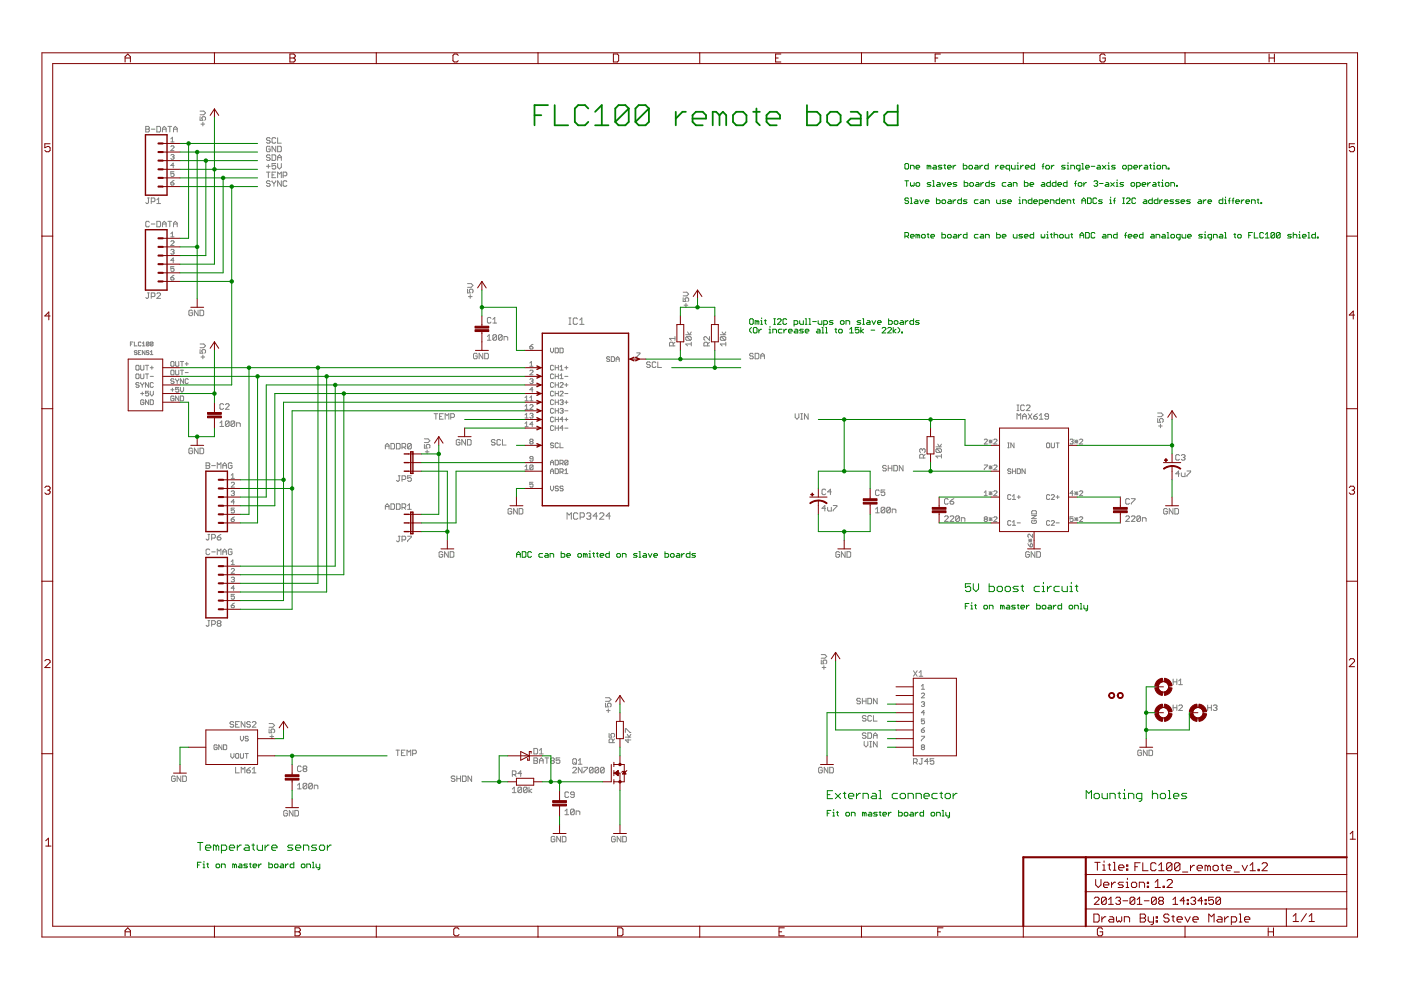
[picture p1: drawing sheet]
<svg xmlns="http://www.w3.org/2000/svg" width="297mm" height="210mm" viewBox="0 0 297 210" stroke-linecap="round" stroke-linejoin="round" font-family="sans-serif">
<g fill="none" stroke="#808080" stroke-width=".21">
<path d="M30.9 26.8h.6l.2 .2-.2 .4 .2 .4-.2 .2h-.6zM30.9 27.4h.6M32.1 27.4h.8M33.3 26.8h.5l.2 .2v.8l-.2 .2h-.5zM34.4 27.4h.8M34.4 28v-.8l.4-.4 .4 .4v.8M35.6 26.8h.8M36 26.8v1.2M36.2 32.9l.2-.1h.3l.2 .1-.2 .4M36.2 38.8h.5l.2 .3-.2 .1h-.3zM36.2 31.1l.2-.2h.3l.2 .2-.7 .8h.7M36.2 29.4l.4-.3v1"/>
<path d="M36.2 30.1h.7M36.6 33.3h.1M36.7 33.3l.2 .1-.2 .4h-.3l-.2-.2M36.8 27.4h.8M36.8 28v-.8l.4-.4 .4 .4v.8M36.9 36.4h-.7v.5l.4-.2 .3 .2v.4l-.2 .1h-.3l-.2-.1M36.9 35.1h-.7l.5-.5v1M36.9 38.2l-.7 .6M42.4 24.7v.8h.6l-.2-.4 .2-.4h.4l.2 .2v.4l-.2 .2M42.4 23.6h.8l.4 .3-.4 .4h-.8M42.6 26.3h.8M43 25.9v.8"/>
<path d="M56.5 35.3h.8M56.5 36.5h.8M56.9 34.9v.7M56.9 36.5v1.2M57.3 38.5l-.2-.2h-.4l-.2 .2 .2 .4h.4l.2 .2-.2 .4h-.4l-.2-.2M57.3 31.2l-.2-.2h-.4l-.2 .2v.8l.2 .2h.4l.2-.2v-.4h-.4M57.3 29.4l-.2-.2h-.4l-.2 .2 .2 .4h.4l.2 .2-.2 .4h-.4l-.2-.2M57.3 33l-.2-.2h-.4l-.2 .4 .2 .2h.4l.2 .4-.2 .2h-.4l-.2-.2M57.7 32.8h.6l.2 .2v.8l-.2 .2h-.6zM57.7 38.3v.2l.4 .4M57.7 37.1h.4M58.1 38.9v.6"/>
<path d="M58.5 34.7h-.8v.6l.4-.2 .4 .2v.3l-.2 .2h-.4l-.2-.2M58.5 29.4l-.2-.2h-.4l-.2 .2v.8l.2 .2h.4l.2-.2M58.5 31v1.2l-.8-1.2v1.2M58.5 36.5h-.8v1.2h.8M58.5 38.3l-.4 .6M58.9 29.2v1.2h.7M58.9 31h.5l.2 .2v.8l-.2 .2h-.5zM58.9 34v-.8l.3-.4 .4 .4v.8M58.9 34.7v.8l.3 .3 .4-.3v-.8M58.9 37.7v-1.2l.3 .4 .4-.4v1.2M58.9 33.4h.7M59.6 38.3v1.2l-.7-1.2v1.2"/>
<path d="M60 37.3h.6l.2-.2v-.4l-.2-.2h-.6v1.2M60.8 38.5l-.2-.2h-.4l-.2 .2v.8l.2 .2h.4l.2-.2M31.3 42h.4M31.5 42v1l-.2 .2-.4-.2M31.7 47.1l-.2-.2h-.4l-.2 .2v.8l.2 .2h.4l.2-.2M32.1 47.5h.8M32.1 42.8h.6l.2-.2v-.4l-.2-.2h-.6v1.2M33.3 46.9h.5l.2 .2v.8l-.2 .2h-.5zM33.3 43.2h.7M33.3 42.4l.3-.4v1.2M34.4 48.1v-.8l.4-.4 .4 .4v.8M34.4 47.5h.8"/>
<path d="M35.6 46.9h.8M36 46.9v1.2M36.2 58.9h.5l.2 .3-.2 .2h-.3l-.2-.2zM36.2 51.2l.2-.1h.3l.2 .1v.2l-.7 .6h.7M36.2 53l.2-.1h.3l.2 .1-.2 .4M36.2 49.6l.4-.4v1M36.2 50.2h.7M36.6 53.4h.1M36.7 53.4l.2 .2-.2 .3h-.3l-.2-.2M36.8 48.1v-.8l.4-.4 .4 .4v.8M36.8 47.5h.8M36.9 56.5h-.7v.5l.4-.1 .3 .1v.4l-.2 .1-.5-.1"/>
<path d="M36.9 55.2h-.7l.5-.5v1M36.9 58.4l-.7 .5M27.6 72.9h.3M28.2 72.5h-.6v.8M28.5 72.5v.8h.6M29 77.4h.3l.2 .2v.7l-.2 .2h-.3l-.2-.2v-.7zM29 79.3h.3l.2 .2v.6l-.2 .2h-.3l-.2-.2v-.6zM29.1 74.5l-.2-.2-.4 .2 .1 .3 .5 .1-.2 .3-.4-.2M29.3 74.8h.3M29.8 77.4v.9l.2 .2h.3l.2-.2v-.9M29.8 79.3v.8l.2 .2h.3l.2-.2v-.8M29.9 72.6l-.1-.1-.5 .1v.6l.2 .1 .4-.1"/>
<path d="M29.9 74.3h-.6v.9h.6M30.2 73.3h.5M30.2 72.8l.3-.3v.8M30.7 74.3v.9l-.5-.9v.9M30.8 79.3h.7M30.8 77.4h.7M31.2 77.4v1.1M31.2 79.3v1M31.3 62.1h.4M31.5 62.1v1l-.2 .2-.4-.2M31.6 72.6l-.2-.1-.4 .1v.6M31.6 72.6v.6l-.2 .1-.4-.1"/>
<path d="M31.6 74.5l-.4-.2-.2 .3 .4 .2 .2 .2-.2 .2-.4-.2M31.6 72.6l-.6 .6M31.9 79.8h.6M31.9 78h.6M31.9 74.6l.3-.3v.9M31.9 75.2h.5M32.1 62.9h.6l.2-.2v-.4l-.2-.2h-.6v1.2M32.2 77.6v.7M32.4 72.6l-.1-.1-.4 .1v.6M32.4 72.6v.6l-.1 .1-.4-.1M32.4 72.6l-.5 .6M33.3 62.3l.1-.2h.4l.2 .2v.2l-.7 .8h.7"/>
<path d="M36.2 76.8l.2-.2h.3l.2 .2v.7l-.2 .2h-.3l-.2-.2zM36.2 78.7l.2-.2h.3l.2 .2v.6l-.2 .2h-.3l-.2-.2zM37.2 76.6v.9l.2 .2h.3l.2-.2v-.9M37.2 78.5v.8l.2 .2h.3l.2-.2v-.8M38.2 78.5h.7M38.2 76.6h.7M38.6 76.6v1.1M38.6 78.5v1M39.3 79h.6M39.3 77.2h.6M39.6 76.8v.7M40.8 66l-.2-.2h-.4l-.2 .2v.7l.2 .2h.4l.2-.2v-.4h-.4"/>
<path d="M42 65.8v1.1l-.8-1.1v1.1M42.4 65.8h.6l.2 .2v.7l-.2 .2h-.6zM42.4 72.9h.8l.4 .4-.4 .4h-.8M42.4 74.1v.8h.6l-.2-.4 .2-.4h.4l.2 .2v.4l-.2 .2M42.6 75.7h.8M43 75.3v.8M99.1 61.3v.8h.6l-.2-.4 .2-.4h.4l.2 .2v.4l-.2 .2M99.1 60.1h.8l.4 .4-.4 .4h-.8M99.3 62.9h.8M99.7 62.5v.8M101.2 75.1l-.2-.2h-.4l-.2 .2v.8l.2 .2h.4l.2-.2v-.4h-.4M102.4 74.9v1.2l-.8-1.2v1.2"/>
<path d="M102.8 74.9h.5l.2 .2v.8l-.2 .2h-.5zM103.3 72.1h.8M103.3 71.4l.4-.4v1.1M104.1 67.5l-.2-.2h-.4l-.2 .2v.8l.2 .2h.4l.2-.2M104.5 68.5h.8M104.5 67.7l.4-.4v1.2M105.3 71.2v.7l-.2 .2h-.4l-.2-.2M105.3 71.2l-.2-.2h-.4l-.2 .2v.7M105.3 71.2l-.8 .7M106.5 71.2v.7l-.2 .2h-.4l-.2-.2M106.5 71.2l-.2-.2h-.4l-.2 .2v.7M106.5 71.2l-.8 .7"/>
<path d="M106.9 72.1v-.7h.5l.3 .2v.5M112.3 78.7l.2-.2h.3l.2 .2v.1l-.7 .7h.7M112.3 77.7h.7M112.3 73.5h.5l.2 .3-.2 .2h-.3l-.2-.2zM112.3 77l.4-.4v1.1M113 73l-.7 .5M116.7 73.8v.7l.4 .3 .3-.3v-.7M117.4 77.6l-.2-.2-.5 .2v.7l.2 .2 .5-.2M117.4 79.5l-.2-.2-.5 .2v.6l.2 .2 .5-.2M117.7 79.8h.7M117.7 78h.7M117.7 73.8h.5l.2 .2v.6l-.2 .2h-.5z"/>
<path d="M117.7 77.4v1.1M117.7 79.3v1M118.4 77.4v1.1M118.4 79.3v1M118.7 73.8h.5l.2 .2v.6l-.2 .2h-.5zM118.7 78.5h.7M118.7 77.8l.4-.4v1.1M118.7 79.6l.4-.3v1M119.7 79.8h.7M119.7 78h.7M120.1 77.6v.7M120.6 68.8h.5"/>
<path d="M120.6 67.4h.5M120.8 67.4v1.4M122.4 67.6l-.2-.2h-.4l-.3 .2v.9l.3 .3h.4l.2-.3M122.9 68.8h.9M122.9 67.9l.5-.5v1.4M129.3 75.8l-.2-.2-.5 .2 .2 .3 .5 .2-.2 .3-.5-.1M129.6 75.6h.5l.2 .2v.7l-.2 .1h-.5zM130.6 76.1h.7M130.6 76.6v-.6l.4-.4 .3 .4v.6M135 74.8h.7l-.7 1M137.9 76.9l-.2-.2h-.4l-.2 .2 .2 .4h.4l.2 .2-.2 .4h-.4l-.2-.2M139.1 76.9l-.2-.2h-.4l-.2 .2v.8l.2 .2h.4l.2-.2"/>
<path d="M139.5 76.7v1.2h.8M142.7 73.3v-.6l-.2-.1h-.4l-.2 .1v.6h1.2M143.1 72.6l-.4 .3M143.1 71.8h-1.2l.4 .4M143.1 71.4v.8M144.8 63.1v.8h.6l-.2-.4 .2-.4h.4l.2 .2v.4l-.2 .2M144.8 62h.8l.4 .4-.4 .3h-.8M145 64.7h.8M145.4 71h1.2M145.4 64.3v.8M145.6 71.4h.8l.2 .2v.4l-.2 .2M145.6 71.4l-.2 .2v.4l.2 .2h.8"/>
<path d="M145.6 71.4l.8 .8M145.8 70.4l.4 .6 .4-.6M146.6 72.9h-1.2l.4 .4M146.6 72.6v.7M150 73.3v-.6l-.2-.1h-.3l-.3 .1v.6h1.2M150.4 71.4v.8l-.8-.8-.4 .2v.4l.3 .2M150.4 72.6l-.4 .3M152.7 71h1.2M152.9 71.4l-.2 .2v.4l.2 .2h.8M152.9 71.4h.8l.2 .2v.4l-.2 .2M152.9 71.4l.8 .8M153.1 70.4l.4 .6 .4-.6"/>
<path d="M153.9 72.9h-1.2l.4 .4M153.9 72.6v.7M159.7 75.1l-.2-.2h-.4l-.2 .2 .2 .4h.4l.2 .2-.2 .4h-.4l-.2-.2M160.1 74.9h.6l.2 .2v.8l-.2 .2h-.6zM161.3 75.5h.8M161.3 76.1v-.8l.4-.4 .4 .4v.8M29.5 81.3l-.2-.2h-.3l-.2 .2 .2 .3h.3l.2 .2-.2 .3h-.3l-.2-.1M29.8 81.1l.4 .5M29.8 83.4h.7M30.2 81.6v.5M30.2 83.1v.7M30.5 81.1l-.3 .5"/>
<path d="M30.5 84.9l-.2-.1h-.3l-.2 .1v.7l.2 .2h.3l.2-.2v-.3h-.3M31.5 81.1v1l-.7-1v1M31.5 83h-.7v.4l.4-.1 .3 .1v.4l-.2 .1h-.3l-.2-.1M31.5 84.8v1l-.7-1v1M31.9 83v.6l.3 .3 .3-.3v-.6M31.9 84.8h.4l.2 .1v.7l-.2 .2h-.4zM32.5 81.3l-.2-.2-.4 .2v.7l.1 .1 .5-.1M36.2 82.6h.7M36.6 82.3v.7M36.9 80.5l-.2-.2h-.3l-.2 .3 .2 .2h.3l.2 .4-.2 .1h-.3l-.2-.1M36.9 84.1l-.2-.1h-.3l-.2 .1v.7l.2 .2h.3l.2-.2v-.3h-.3M37.2 80.3l.4 .5"/>
<path d="M37.6 80.8v.5M37.9 82.1h-.7v.5l.4-.1 .3 .1v.4l-.2 .1h-.3l-.2-.1M37.9 84v1l-.7-1v1M37.9 80.3l-.3 .5M38.2 84h.6l.1 .1v.7l-.1 .2h-.6zM38.2 82.1v.7l.4 .3 .3-.3v-.7M38.9 80.3v1l-.7-1v1M39.9 80.5l-.1-.2-.5 .2v.7l.1 .1 .5-.1M40.8 95.2l-.2-.2h-.4l-.2 .2v.8l.2 .2h.4l.2-.2v-.4h-.4M42 95v1.2l-.8-1.2v1.2M42.4 95h.6l.2 .2v.8l-.2 .2h-.6zM43.7 98.1h.6l.2 .2-.2 .4 .2 .4-.2 .2h-.6z"/>
<path d="M43.7 98.7h.6M44.9 98.7h.8M46.1 99.3v-1.2l.3 .4 .4-.4v1.2M46.6 89.7l.4-.4v1.1M46.6 90.4h.8M47.2 98.7h.8M47.2 99.3v-.8l.4-.4 .4 .4v.8M47.4 85.8l-.2-.2h-.4l-.2 .2v.8l.2 .2h.4l.2-.2M47.8 85.8l.2-.2h.4l.2 .2v.2l-.8 .8h.8M48.6 89.5v.7l-.2 .2h-.4l-.2-.2M48.6 89.5l-.2-.2h-.4l-.2 .2v.7M48.6 89.5l-.8 .7"/>
<path d="M49.2 98.3l-.2-.2h-.4l-.2 .2v.8l.2 .2h.4l.2-.2v-.4h-.4M49.8 89.5v.7l-.2 .2h-.4l-.2-.2M49.8 89.5l-.2-.2h-.4l-.2 .2v.7M49.8 89.5l-.8 .7M50.2 90.4v-.7h.5l.2 .2v.5M81.7 95.2v-.8l.4-.4 .4 .4v.8M81.7 94.6h.8M82.9 94h.6l.2 .2v.8l-.2 .2h-.6zM84.1 94h.5l.2 .2v.8l-.2 .2h-.5zM85.2 94.8h.6l.2-.2v-.4l-.2-.2h-.6v1.2M85.6 94.8l.4 .4M87.2 94.2v.8l-.2 .2h-.4l-.2-.2"/>
<path d="M87.2 94.2l-.2-.2h-.4l-.2 .2v.8M87.2 94.2l-.8 .8M90 94.2v.8h.6l-.2-.4 .2-.4h.4l.1 .2v.4l-.1 .2M90 93h.8l.3 .5-.3 .3h-.8M90.2 95.8h.8M90.6 95.4v.8M92 87.7h.8M92.4 87.7v1.2M93.2 88.3h.4M94 87.7h-.8v1.2h.8M94.4 88.9v-1.2l.4 .4 .4-.4v1.2M95.6 88.5h.5l.3-.2v-.4l-.3-.2h-.5v1.2"/>
<path d="M97.5 93.4l-.2-.2h-.4l-.2 .2v.8l.2 .2h.4l.2-.2v-.4h-.4M98.7 93.2v1.2l-.8-1.2v1.2M99.1 93.2h.6l.2 .2v.8l-.2 .2h-.6zM105 93.4l-.2-.2h-.4l-.2 .2 .2 .4h.4l.2 .2-.2 .4h-.4l-.2-.2M106.1 93.4l-.2-.2h-.3l-.2 .2v.8l.2 .2h.3l.2-.2M106.5 93.2v1.2h.8M111.3 98.9l.4-.3v1M111.3 85h.7M111.3 84.3l.4-.3v1M111.3 88l.4-.4v1M111.3 89.8l.4-.3v1M111.3 86.1l.4-.3v1"/>
<path d="M111.3 86.8h.7M111.3 88.6h.7M111.3 90.5h.7M111.3 99.6h.7M112.3 86l.2-.2h.3l.2 .2-.7 .8h.7M112.3 85h.7M112.3 80.5l.2-.2h.3l.2 .2-.2 .3M112.3 87.8l.2-.2h.3l.2 .2-.2 .3M112.3 84.3l.4-.3v1M112.5 93.6l-.2-.1 .2-.4h.3l.2 .2-.2 .3M112.5 93.6l-.2 .2 .2 .3h.3l.2-.1-.2-.4M112.5 93.6h.3"/>
<path d="M112.7 80.8h.1M112.7 88.1h.1M112.8 80.8l.2 .2-.2 .3h-.3l-.2-.1M112.8 88.1l.2 .2-.2 .3h-.3l-.2-.1M113 82.6h-.7l.5-.5v1M113 97.3h-.5l-.2-.2 .2-.3h.3l.2 .1v.7l-.2 .2h-.3l-.2-.2M113 98.8l-.2-.2h-.3l-.2 .2v.6M113 98.8v.6l-.2 .2h-.3l-.2-.2M113 90h-.7l.5-.5v1M113 98.8l-.7 .6M116.7 98.1h.7M116.7 98.6v-.7l.4-.3 .3 .3v.7"/>
<path d="M116.7 99.9h.7M117.4 81.3l-.2-.2-.5 .2v.7l.2 .1 .5-.1M117.4 83.1l-.2-.1-.5 .1v.7l.2 .1 .5-.1M117.4 84.9l-.2-.1-.5 .1v.7l.2 .2 .5-.2M117.4 86.8l-.2-.2-.5 .2v.6l.2 .2 .5-.2M117.4 88.6l-.2-.2-.5 .2v.7l.2 .1 .5-.1M117.4 90.4l-.2-.1-.5 .1v.7l.2 .2 .5-.2M117.4 94.1l-.2-.2-.5 .2 .2 .3 .5 .2-.2 .3-.5-.1M117.7 99.4h.5l.2 .2v.6l-.2 .2h-.5zM117.7 85.3h.7M117.7 83.4h.7M117.7 81.6h.7"/>
<path d="M117.7 81.1v1M117.7 83v.9M117.7 84.8v1M117.7 86.6v1M117.7 88.4v1M117.7 90.3v1M117.7 97.6h.5l.2 .1v.7l-.2 .2h-.5zM117.7 87.1h.7M117.7 88.9h.7M117.7 90.8h.7M118.4 94.1l-.2-.2h-.3l-.2 .2v.7l.2 .1h.3l.2-.1M118.4 81.1v1"/>
<path d="M118.4 83v.9M118.4 84.8v1M118.4 86.6v1M118.4 88.4v1M118.4 90.3v1M118.7 84.9l.2-.1h.3l.2 .1-.2 .4M118.7 83.1l.2-.1h.3l.2 .1-.7 .8h.7M118.7 81.3l.2-.2h.3l.2 .2-.7 .8h.7M118.7 80.3h.7M118.7 93.9v1h.7M118.7 98.3h.5l.2-.2v-.4l-.2-.1h-.5v1M118.7 86.8l.2-.2h.3l.2 .2-.2 .3"/>
<path d="M119.1 85.3h.1M119.1 87.1h.1M119.1 98.3l.3 .3M119.2 85.3l.2 .1-.2 .4h-.3l-.2-.2M119.2 87.1l.2 .2-.2 .3h-.3l-.2-.2M119.4 88.9h-.7l.5-.5v1M119.4 90.8h-.7l.5-.5v1M119.7 85.3h.7M119.7 83.4h.7M119.7 81.6h.7M119.7 99.7l.4-.3v1M119.7 87.1h.7"/>
<path d="M119.7 88.9h.7M119.7 90.8h.7M120.1 81.3v.7M120.1 84.9v.7M120.1 88.6v.7M120.4 97.7v.7l-.2 .2h-.3l-.2-.2M120.4 97.7l-.2-.1h-.3l-.2 .1v.7M120.4 97.7l-.7 .7M168.6 87.7v.8l.4 .4 .4-.4v-.8M169.8 88.9h.4M169.8 87.7h.4M170 87.7v1.2"/>
<path d="M171.3 87.7v1.2l-.7-1.2v1.2M187.9 98.9l-.2-.2h-.4l-.2 .2 .2 .4h.4l.2 .2-.2 .3h-.4l-.2-.1M188.3 99.3h.8M188.3 98.7v1.1M189.1 98.7v1.1M189.5 98.7h.6l.2 .2v.8l-.2 .1h-.6zM191.5 98.7v1.1l-.8-1.1v1.1M195.6 95.3l-.2-.2-.4 .2v.4l.2 .2M195.6 95.3l.2-.2 .4 .2v.4l-.2 .2M195.6 95.3v.2M195.8 97.1v-.6l-.2-.2h-.4l-.2 .2v.6h1.2M196.2 96.3l-.4 .4"/>
<path d="M198.4 94.7h1.2M198.6 95.1h.8l.2 .2v.4l-.2 .2M198.6 95.1l-.2 .2v.4l.2 .2h.8M198.6 95.1l.8 .8M198.8 94.2l.4 .5 .4-.5M199.6 96.7h-1.2l.4 .4M199.6 96.3v.8M208.7 93.3l.2-.2h.3l.1 .2-.6 .8h.6M208.7 98.6h.6l-.6 1M209.7 93.6h.7M209.7 93.3l.7 .7M209.7 98.8l.7 .6"/>
<path d="M209.7 99.1h.7M210 93.3v.7M210 98.8v.6M210.4 93.3l-.7 .7M210.4 98.8l-.7 .6M210.7 93.3l.2-.2h.3l.2 .2-.7 .8h.7M210.7 98.8l.2-.2h.3l.2 .2-.7 .8h.7M213.7 93.9h.3M213.7 94.9h.3M213.8 93.9v1M214.3 99.6l-.2-.2-.4 .2 .1 .3 .5 .2-.2 .3-.4-.2M214.7 99.9h.6"/>
<path d="M214.7 99.4v1M215 93.9v1l-.7-1v1M215.3 99.4v1M215.6 87.1h.4M215.6 85.9h.4M215.6 88.9v-1.2l.4 .4 .4-.4v1.2M215.7 99.4h.5l.1 .2v.6l-.1 .2h-.5zM215.8 85.9v1.2M216.8 88.9v-.8l.4-.4 .4 .4v.8M216.8 88.3h.8M217.2 86.1l-.2-.2h-.4l-.2 .2v.7l.2 .3h.4l.2-.3M217.4 99.4v1l-.7-1v1"/>
<path d="M217.6 86.1l.2-.2h.4l.2 .2v.2l-.8 .8h.8M218 87.7l.8 1.2M218.8 87.7l-.8 1.2M219.2 88.3h.6l.1 .4-.1 .2h-.4l-.2-.2zM219.9 87.7l-.7 .6M220.3 88.9h.8M220.3 88.1l.4-.4v1.2M222.1 93.9l.4 .2v.7l-.1 .1-.5-.1v-.7zM222.3 88.3h-.6l-.2-.2 .2-.4h.4l.2 .2v.8l-.2 .2h-.4l-.2-.2M222.9 93.9v.9l.2 .1h.3l.2-.1v-.9M223.9 93.9h.7M224.2 93.9v1"/>
<path d="M226.9 93.3l.1-.2h.4l.1 .2-.1 .3M227.2 93.6h.2M227.4 93.6l.1 .2-.1 .3h-.4l-.1-.1M227.9 93.6h.6M227.9 93.3l.6 .7M228.2 93.3v.7M228.5 93.3l-.6 .7M228.9 93.3l.1-.2h.4l.2 .2-.7 .8h.7M245.4 87.6h.8l.4 .4-.4 .3h-.8M245.4 88.8v.7h.6l-.2-.4 .2-.3h.4l.2 .1v.4l-.2 .2M245.6 90.3h.8M246 89.9v.8"/>
<path d="M250.1 96.6l-.2-.2h-.4l-.2 .2v.8l.2 .2h.4l.2-.2M250.5 96.6l.2-.2h.4l.1 .2-.1 .4M250.9 97h.2M251.1 97l.1 .2-.1 .4h-.4l-.2-.2M251.7 99.9h.7v.2l-.7 .7v.2M44.1 113.3h.4M44.3 113.3v1l-.2 .2-.4-.2M44.5 116.6l-.2-.2h-.4l-.2 .2v.8l.2 .2h.4l.2-.2M44.9 117h.8M44.9 114.1h.6l.2-.2v-.4l-.2-.2h-.6v1.2M46.1 113.9h.6l.1 .4-.1 .2h-.5l-.1-.2zM46.1 117.6v-1.2l.3 .4 .4-.4v1.2"/>
<path d="M46.8 113.3l-.7 .6M47.2 117.6v-.8l.4-.4 .4 .4v.8M47.2 117h.8M49 110.1h.5l.2 .3-.2 .2h-.3l-.2-.2zM49 104.2l.2-.1h.3l.2 .1-.2 .4M49 102.4l.2-.1h.3l.2 .1-.7 .9h.7M49 100.8l.4-.4v1M49 119.1l.4-.4v1M49 101.4h.7M49 119.7h.7M49.2 116.6l-.2-.2h-.4l-.2 .2v.8l.2 .2h.4l.2-.2v-.4h-.4M49.4 104.6h.1"/>
<path d="M49.5 104.6l.2 .2-.2 .3h-.3l-.2-.2M49.7 107.7h-.7v.5l.4-.1 .3 .1v.4l-.2 .2h-.3l-.2-.2M49.7 106.4h-.7l.5-.5v1M49.7 109.6l-.7 .5M81.7 108v-.8l.4-.4 .4 .4v.8M81.7 107.4h.8M82.9 106.8h.6l.2 .2v.8l-.2 .2h-.6zM84.1 106.8h.5l.2 .2v.8l-.2 .2h-.5zM84.5 100.9h.3M84.5 113.7h.3M84.6 113.7v1l-.1 .2-.4-.2M84.6 100.9v1l-.1 .1-.4-.1"/>
<path d="M85.2 101.7h.6l.2-.2v-.4l-.2-.2h-.6v1.1M85.2 107.6h.6l.2-.2v-.4l-.2-.2h-.6v1.2M85.2 114.5h.6l.2-.2v-.4l-.2-.2h-.6v1.2M85.6 107.6l.4 .4M86.4 113.7h.8v.2l-.8 .8v.2M86.4 108h.8M86.4 107.2l.4-.4v1.2M87.2 100.9h-.8v.6l.4-.2 .4 .2v.4l-.2 .1h-.4l-.2-.1M93.9 117.2l-.2-.2h-.4l-.2 .2v.7l.2 .3h.4l.2-.3v-.3h-.4M95 117v1.2l-.7-1.2v1.2M95.4 117h.6l.2 .2v.7l-.2 .3h-.6zM108.5 108l-.2-.2h-.4l-.2 .2v.8l.2 .2h.4l.2-.2v-.4h-.4"/>
<path d="M109.7 107.8v1.2l-.8-1.2v1.2M110.1 107.8h.6l.1 .2v.8l-.1 .2h-.6zM113 102.3h-.7v.5l.4-.2 .3 .2v.3l-.2 .2h-.3l-.2-.2M116.7 100.4v-.7l.4-.3 .3 .3v.7M116.7 103.1v.6l.4 .4 .3-.4v-.6M118.4 103.2l-.2-.1h-.3l-.2 .1 .2 .4h.3l.2 .1-.2 .4h-.3l-.2-.2M118.7 100.1h.5l.2-.2v-.3l-.2-.2h-.5v1M119.1 100.1l.3 .3M119.4 103.2l-.2-.1h-.3l-.2 .1 .2 .4h.3l.2 .1-.2 .4h-.3l-.2-.2M119.7 100.4h.7M120.2 110.1v-1.4l.5 .5 .4-.5v1.4M122.5 109l-.2-.3h-.5l-.2 .3v.9l.2 .2h.5l.2-.2"/>
<path d="M123 109.6h.7l.2-.2v-.4l-.2-.3h-.7v1.4M124.4 109l.2-.3h.5l.2 .3-.2 .4M124.8 109.4h.3M125.1 109.4l.2 .2-.2 .5h-.5l-.2-.2M126.7 109.4h-.9l.6-.7v1.4M127.1 109l.3-.3h.4l.2 .3v.2l-.9 .9h.9M129.4 109.4h-.9l.7-.7v1.4M175.1 107.8h-.8l.6-.6v1.2M175.1 103.9l-.2-.2h-.4l-.2 .2v.8l.2 .2h.4l.2-.2M175.5 107.6v.6l.2 .2h.6v-.8M176.3 104.3h-.8l.6-.6v1.2M176.7 107.2h.7v.2l-.7 .8v.2"/>
<path d="M178 117.2l-.2-.2h-.4l-.2 .2v.7l.2 .3h.4l.2-.3v-.3h-.4M179.2 117v1.2l-.8-1.2v1.2M179.6 117h.6l.2 .2v.7l-.2 .3h-.6zM185.6 108.7h.8M185.6 107.9l.4-.4v1.2M186.4 104.1l-.2-.2h-.4l-.2 .2v.8l.2 .2h.4l.2-.2M187.6 107.7v.8l-.2 .2h-.4l-.2-.2M187.6 103.9h-.8v.6l.4-.2 .4 .2v.4l-.2 .2h-.4l-.2-.2M187.6 107.7l-.2-.2h-.4l-.2 .2v.8M187.6 107.7l-.8 .8M188.8 107.7v.8l-.2 .2h-.4l-.2-.2M188.8 107.7l-.2-.2h-.4l-.2 .2v.8"/>
<path d="M188.8 107.7l-.8 .8M189.2 108.7v-.8h.6l.1 .2v.6M200.3 109.6l.2-.2h.4l.1 .2v.2l-.7 .8h.7M201 105.9l-.1-.2h-.4l-.2 .2v.8l.2 .2h.4l.1-.2M201.4 109.6l.2-.2h.4l.2 .2v.2l-.8 .8h.8M201.4 106.3h.6l.2 .4-.2 .2h-.4l-.2-.2zM202.2 105.7l-.8 .6M203.4 109.6l-.2-.2h-.4l-.2 .2v.8M203.4 109.6v.8l-.2 .2h-.4l-.2-.2M203.4 109.6l-.8 .8M203.8 110.6v-.8h.6l.2 .2v.6M208.7 104.4l.3-.3v1"/>
<path d="M208.7 105.1h.6M208.9 110.1h.3M208.9 110.1l-.2 .1 .2 .4h.3l.1-.2-.1-.3M208.9 110.1l-.2-.2 .2-.3h.3l.1 .1-.1 .4M209.7 110.1h.7M209.7 104.2l.7 .7M209.7 104.6h.7M209.7 109.7l.7 .7M210 104.2v.7M210 109.7v.7M210.4 104.2l-.7 .7M210.4 109.7l-.7 .7"/>
<path d="M210.7 109.7l.2-.1h.3l.2 .1v.2l-.7 .7h.7M210.7 104.2l.2-.1h.3l.2 .1-.7 .9h.7M214.3 105.1l-.2-.2-.4 .2v.6l.1 .2 .5-.2M214.3 110.6l-.2-.2-.4 .2v.6l.1 .2 .5-.2M214.7 105.2l.3-.3v1M214.7 110.7l.3-.3v1M214.7 105.9h.6M214.7 111.4h.6M215.7 105.4h.6M215.7 110.9h.6M216 105.1v.6M217.9 115.3l.5 .7"/>
<path d="M218.1 114.3l.7 .6M218.1 114.6h.7M218.2 117.2l-.2-.2h-.3l-.2 .2v.7l.2 .3h.3l.2-.3v-.3h-.4M218.4 114.3v.6M218.6 115.3l.3 .1v.4l-.1 .2h-.4v-.6zM218.7 108.5l.2-.2h.7l.1 .2v.5h-1zM218.7 109.3h1l-1 .7h1M218.8 114.3l-.7 .6M218.9 110.3l-.2 .2v.3l.2 .2h.7l.1-.2v-.3l-.5-.2v.3M218.9 113.3v.6l-.6-.6-.4 .1v.4l.2 .1M219.4 117v1.2l-.8-1.2v1.2M219.8 117h.6l.2 .2v.7l-.2 .3h-.6z"/>
<path d="M222.5 105.1l-.1-.2-.5 .2v.6l.2 .2 .4-.2M222.5 110.6l-.1-.2-.5 .2v.6l.2 .2 .4-.2M222.9 105.1l.2-.2h.3l.2 .2-.7 .8h.7M222.9 110.6l.2-.2h.3l.2 .2v.1l-.7 .7h.7M223.9 105.4h.7M223.9 110.9h.7M224.2 105.1v.6M227.5 109.6h-.6v.5l.3-.2 .3 .2v.3l-.1 .2h-.4l-.1-.2M227.5 104.6h-.6l.5-.5v1M227.9 110.1h.6M227.9 104.6h.6M227.9 109.7l.6 .7"/>
<path d="M227.9 104.2l.6 .7M228.2 104.2v.7M228.2 109.7v.7M228.5 109.7l-.6 .7M228.5 104.2l-.6 .7M228.9 109.7l.1-.1h.4l.2 .1v.2l-.7 .7h.7M228.9 104.2l.1-.1h.4l.2 .1-.7 .9h.7M238.7 109.6l.2-.2h.4l.2 .2v.2l-.8 .8h.8M239.5 105.9l-.2-.2h-.4l-.2 .2v.8l.2 .2h.4l.2-.2M239.9 109.6l.2-.2h.4l.1 .2v.2l-.7 .8h.7M239.9 105.7h.7v.2l-.7 .8v.2M241.8 109.6l-.2-.2h-.4l-.2 .2v.8"/>
<path d="M241.8 109.6v.8l-.2 .2h-.4l-.2-.2M241.8 109.6l-.8 .8M242.2 110.6v-.8h.6l.2 .2v.6M247.5 108l-.2-.2h-.4l-.2 .2v.8l.2 .2h.4l.2-.2v-.4h-.4M248.7 107.8v1.2l-.8-1.2v1.2M249.1 107.8h.6l.2 .2v.8l-.2 .2h-.6zM250.1 100.5h-.8l.6-.6v1.1M250.5 100.3v.5l.2 .2h.5v-.7M44.1 131.6h.4M44.3 131.6v1l-.2 .2-.4-.2M44.9 132.4h.6l.2-.2v-.4l-.2-.2h-.6v1.2M46.2 132.2l-.1 .2 .1 .4h.5l.1-.2-.1-.4"/>
<path d="M46.2 132.2l-.1-.2 .1-.4h.5l.1 .2-.1 .4M46.2 132.2h.5M49 128.4h.5l.2 .3-.2 .2h-.3zM49 120.7l.2-.2h.3l.2 .2-.7 .9h.7M49 122.5l.5-.1 .2 .1-.2 .4M49.4 122.9h.1M49.5 122.9l.2 .1-.2 .4h-.3l-.2-.2M49.7 126h-.7v.5l.4-.1 .3 .1v.4l-.2 .1h-.3l-.2-.1M49.7 124.7h-.7l.5-.5v1M49.7 127.9l-.7 .5M174.1 140v.7h.6l-.2-.3 .2-.4h.4l.2 .1v.4l-.2 .2M174.1 138.8h.8l.4 .4-.4 .4h-.8"/>
<path d="M46 158.1l-.1-.2h-.4l-.1 .2v.7l.1 .1h.4l.1-.1v-.4h-.3M47.1 157.9v1l-.7-1v1M47.4 157.9h.5l.2 .2v.7l-.2 .1h-.5zM48.9 159.8v.6l.4 .4 .3-.4v-.6M49.6 153.2l-.2-.2h-.4l-.2 .4 .2 .2h.4l.2 .4-.2 .2h-.4l-.2-.2M50 153.6h.4M50.1 159.8h.4l.1 .1v.7l-.1 .2h-.4l-.1-.2v-.7zM50.7 153h-.7v1.2h.7M51 156.1v.7l.3 .3 .3-.3v-.7M51 159.8v.8l.1 .2h.4l.1-.2v-.8M51.9 153v1.2l-.8-1.2v1.2M52 159.8h.6"/>
<path d="M52.3 159.8v1M52.6 156.3l-.1-.2h-.4l-.1 .3 .1 .2h.4l.1 .3-.1 .2h-.4l-.1-.2M53.1 153.2l-.2-.2h-.4l-.2 .4 .2 .2h.4l.2 .4-.2 .2h-.4l-.2-.2M53.5 153.2l.2-.2h.4l.2 .2v.2l-.8 .8h.8M57 154.6v.8h.6l-.2-.4 .2-.4h.4l.2 .2v.4l-.2 .2M57 153.4h.8l.4 .4-.4 .4h-.8M57.2 156.2h.8M57.6 155.8v.7M83.9 159h.8M84.3 159v1.2M85.1 159.6h.4M85.9 159h-.8v1.2h.8"/>
<path d="M87.5 159.8h.6l.2-.2v-.4l-.2-.2h-.6v1.2M113.2 158.7h.6l.2 .2v.8l-.2 .2h-.6zM114.4 159.9h.8M114.4 159.1l.4-.4v1.2M128.4 149.1v.8h.6l-.2-.4 .2-.4h.3l.3 .2v.4l-.3 .2M128.4 147.9h.8l.4 .4-.4 .4h-.8M128.6 150.7h.7M129 150.3v.8M129.1 155.5v.8h.6l-.2-.4 .2-.4h.4l.2 .2v.4l-.2 .2M129.9 157.5v-.6l-.2-.2h-.4l-.2 .2v.6h1.2M130.3 156.7l-.4 .4M132.6 156.3h1.2"/>
<path d="M132.6 155.3v-.8h.2l.8 .8h.2M133 155.7l.4 .6 .4-.6M133.2 156.7v.8l-.6-.6h1.2M174.3 141.5h.8M174.7 141.1v.8M182.4 148.3l-.2-.2h-.4l-.1 .4 .1 .2h.4l.2 .3-.2 .2h-.4l-.1-.2M182.8 148.7h.8M182.8 148.1v1.1M183.2 157.2v.8l.4 .4 .4-.4v-.8M183.6 151.9l-.2-.2h-.4l-.2 .2 .2 .4h.4l.2 .2-.2 .4h-.4l-.2-.2M183.6 155.6l-.2-.2h-.4l-.2 .2 .2 .4h.4l.2 .2-.2 .3h-.4l-.2-.1M183.6 148.1v1.1"/>
<path d="M184 148.1h.6l.2 .2v.7l-.2 .2h-.6zM184 155.4h.6l.2 .2v.8l-.2 .1h-.6zM184.4 158.4h.4M184.4 157.2h.4M184.6 157.2v1.2M184.8 151.9l-.2-.2h-.4l-.2 .2v.8l.2 .2h.4l.2-.2M185.2 151.7v1.2h.8M185.2 156.5v-.7l.4-.4 .4 .4v.7M185.2 156h.8M186 148.1v1.1l-.8-1.1v1.1M186 157.2v1.2l-.8-1.2v1.2M193.7 142.2l.8 1.2"/>
<path d="M194.5 142.2l-.8 1.2M194.9 142.6l.4-.4v1.2M194.9 143.4h.7M195.3 154.8h.6l.1 .3-.1 .2h-.4l-.2-.2zM195.3 147.1l.2-.1h.4l.1 .1v.2l-.7 .7h.7M195.3 156.1h.7l-.7 1M195.3 145.5l.4-.4v1M195.3 146.1h.7M195.3 148.9l.2-.1h.4l.1 .1-.1 .4M195.5 158.4l-.2-.1 .2-.4h.4l.1 .2-.1 .3M195.5 158.4l-.2 .2 .2 .3h.4l.1-.1-.1-.4M195.5 158.4h.4"/>
<path d="M195.7 149.3h.2M195.9 149.3l.1 .2-.1 .3h-.4l-.2-.2M196 152.4h-.7v.6l.6-.2 .1 .2v.3l-.1 .2h-.4l-.2-.2M196 151.1h-.7l.6-.5v1M196 154.3l-.7 .5M242 159.2l-.2-.2h-.4l-.2 .2v.8l.2 .2h.4l.2-.2v-.4h-.4M243.2 159v1.2l-.8-1.2v1.2M243.6 159h.6l.2 .2v.8l-.2 .2h-.6zM248.7 144v1.2M248.7 149.5v1.1M248.7 150.1h.8M248.7 144.6h.8"/>
<path d="M249.5 144v1.2M249.5 149.5v1.1M249.9 149.7l.2-.2h.4l.2 .2v.2l-.8 .7h.8M249.9 144.4l.4-.4v1.2M249.9 145.2h.8M256.1 150.1h.7M256.1 149.5v1.1M256.8 149.5v1.1M257.2 149.7l.2-.2h.4l.2 .2-.2 .4M257.6 150.1h.2M257.8 150.1l.2 .2-.2 .3h-.4l-.2-.1M37.2 164.7l-.2-.2h-.4l-.2 .2v.8l.2 .2h.4l.2-.2v-.4h-.4"/>
<path d="M38.3 164.5v1.2l-.8-1.2v1.2M38.7 164.5h.6l.2 .2v.8l-.2 .2h-.6zM50 162.7v1.2h.7M51.1 163.9v-1.2l.4 .4 .4-.4v1.2M52.3 163.3h.6l.2 .4-.2 .2h-.4l-.2-.2zM53.1 162.7l-.8 .6M53.5 163.9h.8M53.5 163.1l.4-.4v1.2M60.9 172l-.2-.2h-.4l-.1 .2v.8l.1 .2h.4l.2-.2v-.4h-.3M62.1 171.8v1.2l-.8-1.2v1.2M62.5 171.8h.6l.2 .2v.8l-.2 .2h-.6zM63.1 166.5l.4-.4v1.2"/>
<path d="M63.1 167.3h.8M63.9 162.6l-.2-.2h-.4l-.2 .2v.8l.2 .2h.4l.2-.2M64.5 163l-.2-.2 .2-.4h.4l.1 .2-.1 .4M64.5 163l-.2 .2 .2 .4h.4l.1-.2-.1-.4M64.5 163h.4M65 166.3v.7l-.1 .3h-.4l-.2-.3M65 166.3l-.1-.2h-.4l-.2 .2v.7M65 166.3l-.7 .7M66.2 166.3v.7l-.2 .3h-.4l-.2-.3M66.2 166.3l-.2-.2h-.4l-.2 .2v.7M66.2 166.3l-.8 .7M66.6 167.3v-.8h.6l.2 .2v.6"/>
<path d="M86.3 160.2v-1.2l.4 .4 .4-.4v1.2M96.5 164.7l-.2-.2h-.4l-.2 .2 .2 .4h.4l.2 .2-.2 .4h-.4l-.2-.2M96.9 165.1h.7M96.9 164.5v1.2M97.6 164.5v1.2M98 164.5h.6l.2 .2v.8l-.2 .2h-.6zM100 164.5v1.2l-.8-1.2v1.2M108.6 164.2h.6l.2-.2v-.4l-.2-.2h-.6v1.2M108.6 167.3l.4-.4v1.2M108.6 168.1h.8M109 164.2l.4 .4M110.6 167.1v.8l-.2 .2h-.4l-.2-.2"/>
<path d="M110.6 167.1l-.2-.2h-.4l-.2 .2v.8M110.6 167.1l-.8 .8M110.6 164h-.8l.6-.6v1.2M111.8 167.1v.8l-.2 .2h-.4l-.2-.2M111.8 167.1l-.2-.2h-.4l-.2 .2v.8M111.8 167.1l-.8 .8M112.2 166.9v1.2M112.8 167.3l-.6 .4 .6 .4M113.2 160.7h.6l.2 .2-.2 .4 .2 .4-.2 .2h-.6zM113.2 161.3h.6M114.4 161.3h.8M114.4 161.9v-.8l.4-.4 .4 .4v.8"/>
<path d="M115.6 160.7h.7M116 160.7v1.2M116.9 161.3l-.2-.2 .2-.4h.4l.2 .2-.2 .4M116.9 161.3l-.2 .2 .2 .4h.4l.2-.2-.2-.4M116.9 161.3h.4M117.6 177.5l-.1-.2h-.4l-.2 .2v.8l.2 .2h.4l.1-.2v-.4h-.4M118.7 160.7h-.8v.6l.4-.2 .4 .2v.4l-.2 .2h-.4l-.2-.2M118.8 177.3v1.2l-.8-1.2v1.2M119.2 177.3h.6l.2 .2v.8l-.2 .2h-.6zM119.8 172l.4-.4v1.1M119.8 172.7h.8M120.6 168.1l-.2-.2h-.4l-.2 .2v.8l.2 .2h.4l.2-.2"/>
<path d="M121.4 162.9l.2-.2h.4l.2 .2v.2l-.8 .8h.8M121.4 161.1l.2-.2h.4l.2 .2v.7l-.2 .2h-.4l-.2-.2zM121.8 171.8v.8l-.2 .1h-.4l-.2-.1M121.8 168.5h-.6l-.2-.2 .2-.4h.4l.2 .2v.8l-.2 .2h-.4l-.2-.2M121.8 171.8l-.2-.2h-.4l-.2 .2v.8M121.8 171.8l-.8 .8M121.8 161.6l.4 .4M122.2 172.7v-.7h.5l.2 .1v.6M122.6 161.2l.4-.3v1.1M122.6 162h.8M123.4 162.7v1.2l-.8-1.2v1.2M123.8 162.7h.8v.2l-.8 .8v.2"/>
<path d="M125.8 162.9l-.2-.2h-.4l-.2 .2v.8M125.8 162.9v.8l-.2 .2h-.4l-.2-.2M125.8 162.9l-.8 .8M126.9 162.9l-.2-.2h-.4l-.1 .2v.8M126.9 162.9v.8l-.2 .2h-.4l-.1-.2M126.9 162.9l-.7 .8M128.1 162.9l-.2-.2h-.4l-.2 .2v.8M128.1 162.9v.8l-.2 .2h-.4l-.2-.2M128.1 162.9l-.8 .8M130.5 177.5l-.2-.2h-.4l-.2 .2v.8l.2 .2h.4l.2-.2v-.4h-.5M131.6 177.3v1.2l-.7-1.2v1.2M132 177.3h.6l.2 .2v.8l-.2 .2h-.6z"/>
<path d="M174.3 162.9l-.1-.2h-.4l-.2 .2v.8l.2 .2h.4l.1-.2v-.4h-.4M175.5 162.7v1.2l-.7-1.2v1.2M175.9 162.7h.6l.2 .2v.8l-.2 .2h-.6zM193.7 161.6h.6l.2-.1v-.4l-.2-.2h-.6v1.1M194.1 161.6l.4 .4M195.3 160.9h.3M195.5 160.9v.9l-.2 .2-.4-.2M196.8 161.5h-.8l.6-.6v1.1M198 160.9h-.8v.6l.4-.3 .4 .3v.3l-.2 .2h-.4l-.2-.2"/>
</g>
<g fill="none" stroke="#800000" stroke-width=".21">
<path d="M8.9 11.2h278.9v187.5h-278.9zM11.2 13.5h274.3v182.9h-274.3zM26.5 13.1v-1.1l.6-.5 .5 .5v1.1M26.5 12.3h1.1M45.5 11.2v2.3M61.5 12.3h.8M61.5 11.5h.8l.3 .2v.3l-.3 .3 .3 .3v.3l-.3 .2h-.8zM79.8 11.2v2.3M97.2 11.7l-.3-.2h-.6l-.3 .2v1.2l.3 .2h.6l.3-.2M114.1 11.2v2.3M130 11.5h.9l.3 .2v1.2l-.3 .2h-.9zM148.4 11.2v2.3"/>
<path d="M164.4 12.3h.6M165.6 11.5h-1.2v1.6h1.2M182.6 11.2v2.3M198.3 12.3h.5M199.4 11.5h-1.1v1.6M217 11.2v2.3M234.3 11.7l-.2-.2h-.6l-.3 .2v1.2l.3 .2h.6l.2-.2v-.6h-.5M251.2 11.2v2.3M269.1 11.5v1.6M269.1 12.3h1.1M270.2 11.5v1.6M10.6 30.5h-1.1v.8l.6-.2h.3l.2 .2v.6l-.2 .3h-.6l-.3-.3"/>
<path d="M34.5 30.4h3.7M34.5 32.2h3.7M34.5 34.1h3.7M34.5 35.9h3.7M34.5 37.7h3.7M34.5 39.6h3.7M45.5 23.1v1.8M45.5 23.1l.9 1.4M45.5 23.1l-.9 1.4M287.2 30.5h-1.1v.8l.8-.2 .3 .2v.6l-.3 .3h-.6l-.2-.3M8.9 50.1h2.3M34.5 50.5h3.7"/>
<path d="M34.5 52.3h3.7M34.5 54.2h3.7M34.5 56h3.7M34.5 57.8h3.7M34.5 59.7h3.7M102.2 59.7l.9 1.3M102.2 59.7l-.9 1.3M102.2 59.7v1.8M285.5 50.1h2.3M10.6 67h-1.1l.9-.9v1.7M27.2 76.1h7.3v11h-7.3zM34.5 79.8h3.7"/>
<path d="M34.5 78h3.7M40.4 65.2h2.8M41.8 63.3v1.9M45.5 72.5v1.8M45.5 72.5l.9 1.4M45.5 72.5l-.9 1.4M100.8 74.3h2.7M102.2 67v2.2M102.2 70.3v4M111.3 79.8h3.7M111.3 78h3.7M111.3 74.3h3.7"/>
<path d="M133.3 76.1h3.6M143.5 68.8h1.5v3.7h-1.5zM144.3 67v1.8M144.3 72.5v1.8M147.9 61.5l.9 1.4M147.9 61.5l-.9 1.4M147.9 61.5v1.8M150.8 68.8h1.5v3.7h-1.5zM151.6 67v1.8M151.6 72.5v1.8M287.2 66.8h-1.1l.8-.8v1.6M8.9 86.7h2.3"/>
<path d="M34.5 85.3h3.7M34.5 83.4h3.7M34.5 81.6h3.7M40.4 94.4h2.8M41.8 92.6v1.8M45.5 85.3v2.2M45.5 88.6v2.2M86.6 98.1h2.8M86.6 99.9h2.8M86.6 96.2h2.8M93 92.6l.9 1.4M93 92.6l-.9 1.4"/>
<path d="M93 92.6v1.8M97.1 92.6h2.8M98.5 90.8v1.8M111.3 87.1h3.7M111.3 85.3h3.7M111.3 83.4h3.7M111.3 81.6h3.7M111.3 88.9h3.7M111.3 90.8h3.7M111.3 94.4h3.7M111.3 98.1h3.7M111.3 99.9h3.7"/>
<path d="M196.6 92.6h1.4v3.6h-1.4zM197.3 90.8v1.8M197.3 96.2v1.9M210.1 94.4h1.8M210.1 99.9h1.8M211.9 90.8h14.6v21.9h-14.6zM226.5 94.4h1.9M246.7 98.1h3.6M248.5 87.1v1.8M248.5 96.2v1.9M248.5 98.8v2.9M248.5 87.1l.9 1.4"/>
<path d="M248.5 87.1l-.9 1.4M285.5 86.7h2.3M9.5 103.4l.3-.3h.6l.2 .3v.3l-.2 .2M10.1 103.9h.3M10.4 103.9l.2 .3v.3l-.2 .3h-.6l-.3-.3M47.3 103.6h3.7M47.3 107.2h3.7M47.3 110.9h3.7M47.3 109.1h3.7M47.3 105.4h3.7M47.3 101.7h3.7M86.6 112.7h2.8"/>
<path d="M86.6 110.9h2.8M86.6 109.1h2.8M93.5 116.4h2.7M94.8 114.5v1.9M108.1 107.2h2.8M109.5 105.4v1.8M111.3 103.6h3.7M171.7 105.4h3.6M173.5 103.6v1.8M173.5 106.1v3M177.6 116.4h2.8M179 114.5v1.9"/>
<path d="M184.5 103.6v2.2M184.5 106.8v2.3M199.1 105.4v2.2M199.1 108.7v2.2M210.1 110.9h1.8M210.1 105.4h1.8M217.9 116.4h2.7M219.2 112.7v3.7M226.5 110.9h1.9M226.5 105.4h1.9M237.5 105.4v2.2M237.5 108.7v2.2"/>
<path d="M247.1 107.2h2.8M248.5 105.4v1.8M286.1 103.4l.2-.3h.6l.3 .3v.3l-.3 .2M286.6 103.9h.3M286.9 103.9l.3 .3v.3l-.3 .3h-.6l-.2-.3M8.9 123.2h2.3M47.3 120h3.7M47.3 121.9h3.7M47.3 123.7h3.7M47.3 125.5h3.7M47.3 127.3h3.7M47.3 129.2h3.7"/>
<path d="M177.2 138.3l.9 1.4M177.2 138.3l-.9 1.4M177.2 138.3v1.8M285.5 123.2h2.3M286.1 140l.2-.3h.6l.3 .3v.2l-1.1 1.2h1.1M8.9 159.8h2.3M9.5 140.1l.3-.3h.6l.2 .3v.3l-1.1 1.1h1.1M40 158.4h3.6M43.6 154.8h11v7.3h-11zM54.6 156.6h3.7M60.1 153l.9 1.3M60.1 153l-.9 1.3"/>
<path d="M60.1 153v1.8M110.4 159.3l1.8 1-1.8 .9zM112.6 159.7v-.4h-.4v1.9h-.3v-.4M130.7 153h1.5v3.6h-1.5zM131.4 147.5v1.8M131.4 151.1v1.9M131.4 156.6v1.8M131.4 147.5l1 1.3M131.4 147.5l-.9 1.3M190 154.8h3.6M190 156.6h3.6M190 158.4h3.6"/>
<path d="M190 145.6h3.6M190 147.5h3.6M190 149.3h3.6M190 151.1h3.6M190 153h3.6M193.6 143.8h9.2v16.5h-9.2zM241.6 158.4h2.8M243 156.6v1.8M244.8 145.6h1.9M244.8 151.1h1.9M252.2 151.1h1.8M285.5 159.8h2.3"/>
<path d="M9.7 178.3l.6-.6v1.7M9.7 179.4h1.1M36.8 163.9h2.7M38.2 162.1v1.8M54.6 160.3h3.7M60.6 171.2h2.7M61.9 162.1v2.2M61.9 165.4v2.2M61.9 169.4v1.8M107.7 160.3h7.3M107.7 165.8h1.8M109.5 165h3.7v1.5h-3.7z"/>
<path d="M113.2 165.8h1.8M117.3 176.7h2.7M118.6 167.6v2.2M118.6 170.9v2.2M118.6 174.9v1.8M129.6 162.1v3.7h-1.8M130.1 176.7h2.7M130.2 162.1h2.2v3.7h-2.2M130.2 163.9h1.2v3.7M130.2 161.6v.9M130.2 163.4v1.1M130.2 165.3v.9"/>
<path d="M130.3 163.9l.8-.5v1.1zM130.4 164h.7M130.5 163.8h.6M130.5 164h.6M130.6 163.7h.5M130.6 164.1h.5M130.7 163.7h.4M130.7 164.2h.4M130.8 163.6h.3M130.8 164.3h.3M130.9 164.4h.2M130.9 163.5h.2"/>
<path d="M131 163.4h.1M131 164.4h.1M131.4 160.3v1.8M131.4 174.9v1.8M132 164h.7M132.1 164h.5M132.1 163.9h.5M132.2 163.8h.3M132.2 163.7h.3M132.3 163.7h.1M132.4 163.6l.3 .5h-.7zM132.9 163.4l-.2 .2h-.7l-.2 .1"/>
<path d="M174 162.1h2.7M175.3 160.3v1.8M286.3 176.8l.5-.5v1.6M286.3 177.9h1.1M26.5 198.4v-1.1l.6-.6 .5 .6v1.1M26.5 197.6h1.1M45.5 196.4v2.3M62.5 197.6h.9M62.5 196.7h.9l.3 .3v.3l-.3 .3 .3 .2v.3l-.3 .3h-.9zM79.8 196.4v2.3M97.3 197l-.3-.3h-.5l-.3 .3v1.1l.3 .3h.5l.3-.3M114.1 196.4v2.3"/>
<path d="M131 196.7h.8l.3 .3v1.1l-.3 .3h-.8zM148.4 196.4v2.3M165.2 197.6h.5M166.3 196.7h-1.1v1.7h1.1M182.6 196.4v2.3M198.8 197.6h.6M199.9 196.7h-1.1v1.7M217 196.4v2.3M230.2 192.7h55.3M230.2 189.1h55.3M230.2 185.4h55.3M231.9 193.8h.9l.2 .3v1.1l-.2 .3h-.9z"/>
<path d="M232 190.5l.3-.3h.5l.2 .3v.2l-1 1h1M232.1 182.8h1.1M232.3 186.5v1.1l.6 .6 .5-.6v-1.1M232.7 182.8v1.7M233.6 194.4v1.1M233.8 197l-.3-.3h-.6l-.2 .3v1.1l.2 .3h.6l.3-.3v-.5h-.6M233.8 183.4h.3v1.1M233.8 184.5h.6M234 187.6h1.1v-.3l-.3-.3h-.5l-.3 .3v.6l.3 .3h.5M234.1 182.5v.3M234.5 194.4h-.3l-.6 .5M234.5 190.5v1l-.2 .2h-.5l-.3-.2"/>
<path d="M234.5 190.5l-.2-.3h-.5l-.3 .3v1M234.5 190.5l-1 1M234.9 183.4h.6M235 191.7h1.1M235 190.7l.5-.5v1.5M235.2 183.1v1.1l.3 .3M235.3 194.4h.6l.2 .2v.9h-.8l-.3-.3 .3-.3h.8M235.7 187v1.2M236.1 182.8h.2v1.7M236.1 184.5h.5M236.5 187h-.3l-.5 .6M236.6 190.5l.2-.3h.5l.3 .3v.2l-.3 .3"/>
<path d="M236.7 194.4v.8l.3 .3 .3-.3 .3 .3 .2-.3v-.8M237.1 191h.2M237.2 184h1.1v-.3l-.3-.3h-.6l-.2 .3v.5l.2 .3h.6M237.3 191l.3 .2v.3l-.3 .2h-.5l-.2-.2M238.1 191h1M238.2 187h-.9l-.2 .3 .2 .3h.6l.3 .3-.3 .3h-.8M238.4 195.5v-1.1h.8l.3 .2v.9M238.8 188.2h.5M238.8 187h.2v1.2M238.8 183.4h.3v.3h-.3zM238.8 184.2h.3v.3h-.3zM239 186.2v.3"/>
<path d="M239.9 187.3l.3-.3h.5l.3 .3v.6l-.3 .3h-.5l-.3-.3zM240.6 190.5v1l-.3 .2h-.5l-.2-.2M240.6 190.5l-.3-.3h-.5l-.2 .3v1M240.6 190.5l-1 1M240.6 183.8h.6M241.1 191.7h1M241.1 190.7l.5-.5v1.5M241.6 188.2v-1.2h.8l.3 .3v.9M241.7 193.8h.9l.3 .3v.3l-.3 .2 .3 .3v.3l-.3 .3h-.9zM241.7 194.6h.9M241.7 182.9h-1.1v1.7M242.3 182.9v1.7h1.1"/>
<path d="M242.6 191h1M243.2 187.9h.3v.3h-.3zM243.2 187h.3v.3h-.3zM243.4 194.4v.8l.3 .3h.9M244.6 194.4v1.4l-.3 .2h-.3M244.9 187l.6-.5v1.7M244.9 188.2h1.1M245.1 183.2l-.3-.3h-.5l-.3 .3v1.1l.3 .3h.5l.3-.3M245.1 194.4h.3v.2h-.3zM245.1 195.2h.3v.3h-.3zM245.2 190.5v1l-.3 .2h-.5l-.3-.2M245.2 190.5l-.3-.3h-.5l-.3 .3v1"/>
<path d="M245.2 190.5l-1.1 1M245.7 184.6h1.1M245.7 183.5l.5-.6v1.7M245.9 191l-.2 .2v.3l.2 .2h.5l.3-.2v-.3l-.3-.2M245.9 191l-.2-.3v-.2l.2-.3h.5l.3 .3v.2l-.3 .3M245.9 191h.5M246.6 187.9h.3v.3h-.3zM247.4 186.8l.3-.3h.6l.3 .3v.2l-1.2 1.2h1.2M247.9 194.1l-.3-.3h-.6l-.3 .3v.3l.3 .2h.6l.3 .3v.3l-.3 .3h-.6l-.3-.3M248.4 194.4h.6M248.5 183.2l-.3-.3h-.6l-.2 .3v1.1M248.5 183.2v1.1l-.3 .3h-.6l-.2-.3"/>
<path d="M248.5 183.2l-1.1 1.1M248.7 191.7h1M248.7 190.7l.5-.5v1.5M248.7 194.1v1.1l.3 .3M249.6 194.9h1.1v-.3l-.3-.2h-.6l-.2 .2v.6l.2 .3h.6M250.2 183.2l-.3-.3h-.6l-.3 .3v1.1M250.2 183.2v1.1l-.3 .3h-.6l-.3-.3M250.2 183.2l-1.2 1.1M250.7 184.9h1.1M251.2 191h-1l.8-.8v1.5M251.2 194.4l.6 1.1 .5-1.1M251.2 196.4v2.3"/>
<path d="M251.7 191.5h.3v.2h-.3zM251.7 190.7h.3v.3h-.3zM252.4 183.5v1.1M252.5 190.5l.2-.3h.5l.3 .3v.2l-.3 .3M252.9 194.9h1.1v-.3l-.2-.2h-.6l-.3 .2v.6l.3 .3h.6M253 191h.2M253.2 191l.3 .2v.3l-.3 .2h-.5l-.2-.2M253.3 183.5h-.3l-.6 .5M253.8 184h1.1v-.2l-.2-.3h-.6l-.3 .3v.5l.3 .3h.6M255 191h-1l.7-.8v1.5M255.5 190.7h.3v.3h-.3zM255.5 191.5h.3v.2h-.3z"/>
<path d="M256.1 183.8l-.3-.3h-.3v1.1M256.1 183.8v.8M256.1 183.8l.2-.3 .3 .3v.8M256.3 195.5v-1.7l.6 .6 .5-.6v1.7M257.3 190.2h-1v.8l.5-.3h.2l.3 .3v.5l-.3 .2h-.5l-.2-.2M257.5 183.5h.5l.3 .3v.5l-.3 .3h-.5l-.3-.3v-.5zM258.3 194.4h.5l.3 .2v.9h-.8l-.3-.3 .3-.3h.8M258.8 190.5v1l-.3 .2h-.5l-.2-.2M258.8 190.5l-.3-.3h-.5l-.2 .3v1M258.8 190.5l-1 1M258.9 183.5h.5M259.1 183.2v1.1l.3 .3"/>
<path d="M259.7 194.4v1.1M260 184h1.1v-.2l-.3-.3h-.5l-.3 .3v.5l.3 .3h.5M260.5 194.4h-.3l-.5 .5M261.1 195.5h.8l.3-.3v-.6l-.3-.2h-.8v1.6M261.7 184.9h1.1M262.7 193.8h.3v1.7M262.7 195.5h.6M263.4 183.5l.5 1.1 .6-1.1M263.9 194.9h1.1v-.3l-.3-.2h-.6l-.2 .2v.6l.2 .3h.6M265 184.6h1.2M265 183.5l.6-.6v1.7M266.7 184.3h.3v.3h-.3z"/>
<path d="M267.6 183.2l.2-.3h.6l.3 .3v.3l-1.1 1.1h1.1M268.9 197.6h1.1M268.9 196.7v1.7M270 196.7v1.7M272.7 192.7v3.7M274.2 194.3l.5-.6v1.7M274.2 195.4h1.1M277 193.7l-1.1 1.7M277.6 195.4h1.1M277.6 194.3l.5-.6v1.7"/>
<circle cx="246.7" cy="145.6" r="1.1"/>
<circle cx="246.7" cy="151.1" r="1.1"/>
<circle cx="254" cy="151.1" r="1.1"/>
</g>
<g fill="none" stroke="#800000" stroke-width=".44">
<path d="M33.6 34.1h.9M33.6 32.2h.9M33.6 30.4h.9M33.6 37.7h.9M33.6 35.9h.9M33.6 39.6h.9M33.6 54.2h.9M33.6 52.3h.9M33.6 50.5h.9M33.6 57.8h.9M33.6 56h.9M33.6 59.7h.9"/>
<path d="M46.4 105.4h.9M46.4 103.6h.9M46.4 101.7h.9M46.4 109.1h.9M46.4 107.2h.9M46.4 110.9h.9M46.4 123.7h.9M46.4 121.9h.9M46.4 120h.9M46.4 127.3h.9M46.4 125.5h.9M46.4 129.2h.9"/>
<path d="M230.2 181.8v14.6M285.5 181.8h-68.5v14.6"/>
</g>
<g fill="none" stroke="#800000" stroke-width=".3">
<path d="M30.8 28.6h4.6v12.8h-4.6zM30.8 48.7h4.6v12.8h-4.6zM113.8 77.6l.8 .4-.8 .3M113.8 79.4l.8 .4-.8 .4M115 70.7h18.3v36.5h-18.3zM134.4 75.8l-.8 .3 .8 .4M134.8 75.8l.7 .3-.7 .4M43.6 99.9h4.6v12.8h-4.6zM85.7 99.9h.9M85.7 98.1h.9M85.7 96.2h.9M87.1 95.8h.4v4.6h-.4z"/>
<path d="M113.8 81.3l.8 .3-.8 .4M113.8 83.1l.8 .3-.8 .4M113.8 84.9l.8 .4-.8 .3M113.8 86.7l.8 .4-.8 .4M113.8 88.6l.8 .3-.8 .4M113.8 90.4l.8 .4-.8 .3M113.8 94.1l.8 .3-.8 .4M43.6 118.2h4.6v12.8h-4.6zM85.7 112.7h.9M85.7 110.9h.9M85.7 109.1h.9M87.1 108.6h.4v4.6h-.4z"/>
</g>
<g fill="#800000" stroke="#800000" stroke-width=".21">
<path d="M100.7 69.9h2.9v.4h-2.9z"/>
<path d="M100.7 69.2h2.9v.4h-2.9z"/>
<path d="M197.7 108.3h2.9v.4h-2.9z"/>
<path d="M197.7 107.6h2.9v.4h-2.9z"/>
<path d="M44 88.2h2.9v.4h-2.9z"/>
<path d="M44 87.5h2.9v.3h-2.9z"/>
<path d="M246.9 97.5l.6 .1z"/>
<path d="M247.2 97.2v.7z"/>
<path d="M236.1 108.3h2.9v.4h-2.9z"/>
<path d="M236.1 107.6h2.9v.4h-2.9z"/>
<path d="M171.9 104.8l.6 .1z"/>
<path d="M172.2 104.5l.1 .7z"/>
<path d="M183 106.5h2.9v.4h-2.9z"/>
<path d="M183 105.7h2.9v.4h-2.9z"/>
<path d="M60.5 165h2.9v.4h-2.9z"/>
<path d="M60.5 164.3h2.9v.4h-2.9z"/>
<path d="M117.2 170.5h2.9v.4h-2.9z"/>
<path d="M117.2 169.8h2.9v.3h-2.9z"/>
</g>
<g fill="#800000" stroke="#800000" stroke-width=".21">
<path d="M246.9 149.3a1.81 1.81 0 0 1 1.6 1.6l-.7 .1-.4-.8-.6-.2z" fill-rule="evenodd"/>
<path d="M245.4 149.8l.5-.4 .5-.1 .1 .7-.7 .5-.2 .5-.7-.1z" fill-rule="evenodd"/>
<path d="M244.9 151.3h.7l.2 .5 .7 .4-.1 .8a1.81 1.81 0 0 1-1.5-1.7z" fill-rule="evenodd"/>
<path d="M246.8 152.2a1.08 1.08 0 0 0 1-.9h.7a1.81 1.81 0 0 1-1.6 1.7z" fill-rule="evenodd"/>
<path d="M246.9 143.8a1.76 1.76 0 0 1 1.6 1.6l-.7 .1-.3-.6-.7-.4z" fill-rule="evenodd"/>
<path d="M245.4 144.3l1-.5 .1 .7-.2 .1a1.03 1.03 0 0 0-.7 .9l-.7-.1z" fill-rule="evenodd"/>
<path d="M244.9 145.9l.7-.1 .4 .7 .5 .2-.1 .7a1.76 1.76 0 0 1-1.5-1.5z" fill-rule="evenodd"/>
<path d="M246.8 146.7a1.08 1.08 0 0 0 1-.9l.7 .1a1.76 1.76 0 0 1-1.6 1.5z" fill-rule="evenodd"/>
<path d="M254.2 149.3a1.86 1.86 0 0 1 1.6 1.6l-.7 .1-.2-.5-.8-.5z" fill-rule="evenodd"/>
<path d="M252.7 149.8l.6-.4 .5-.1 .1 .7-.6 .2-.4 .8-.7-.1 .1-.5z" fill-rule="evenodd"/>
<path d="M252.2 151.3h.7l.4 .7 .6 .2-.1 .8a1.86 1.86 0 0 1-1.6-1.7z" fill-rule="evenodd"/>
<path d="M254.1 152.2l.6-.2 .4-.7h.7a1.86 1.86 0 0 1-1.6 1.7z" fill-rule="evenodd"/>
<path d="M235.2 147a.64 .64 0 0 1 1 .1 .64 .64 0 0 1-.3 1 .64 .64 0 0 1-.8-.6h.1a.46 .46 0 0 1 .7-.4 .46 .46 0 0 1 .1 .7 .46 .46 0 0 1-.7-.2l-.1-.1h-.1z" fill-rule="evenodd"/>
<path d="M237 147a.64 .64 0 0 1 1.1 .1 .64 .64 0 0 1-.4 1 .64 .64 0 0 1-.8-.6h.2a.46 .46 0 0 1 .6-.5 .46 .46 0 0 1 .2 .7 .46 .46 0 0 1-.8-.1l-.2-.1z" fill-rule="evenodd"/>
<path d="M248.5 98.7l1.2 .3 .7 .3-.2 .2a2.7 2.7 0 0 0-1.7-.6z" fill-rule="evenodd"/>
<path d="M246.7 99.3l.6-.3 1.2-.3v.2l-.9 .2-.8 .4z" fill-rule="evenodd"/>
<path d="M173.5 106l1.2 .3 .7 .4-.2 .1a2.7 2.7 0 0 0-1.7-.6z" fill-rule="evenodd"/>
<path d="M171.7 106.7l1.1-.6 .7-.1v.2l-.9 .2-.8 .4z" fill-rule="evenodd"/>
<circle cx="131.4" cy="165.8" r=".25"/>
<circle cx="131.4" cy="162.1" r=".25"/>
</g>
<g fill="none" stroke="#008000" stroke-width=".21">
<path d="M38.2 35.9h16.4M38.2 32.2h16.4M38.2 30.4h16.4M38.2 34.1h16.4M38.2 37.7h16.4M38.2 39.6h16.4M40 30.4v20.1h-1.8M41.8 32.2v31.1M43.6 34.1v20.1h-5.4M45.5 24.9v31.1h-7.3M47.3 37.7v20.1h-9.1M49.1 39.6v42h-10.9"/>
<path d="M191.9 38.3h.7M192 34.7h.4l.2 .2v.7l-.2 .2h-.4l-.1-.2v-.7zM192.2 38.3v1.2M193 35.8v-.7h.6l.2 .2v.5M193 38.7v.6l.2 .2 .2-.2 .2 .2 .2-.2v-.6M194.2 35.5h.8l-.2-.4h-.4l-.2 .2v.3l.2 .2h.4M194.2 38.9l.2-.2h.4l.2 .2v.4l-.2 .2h-.4l-.2-.2zM197 35.3l-.4-.2v.7M197 35.3v.5M197 35.3l.1-.2 .3 .2v.5M197.4 38.7h-.6l-.2 .2 .2 .2h.3l.3 .2-.3 .2h-.5M197.7 38.3h.3v1.2"/>
<path d="M197.7 39.5h.4M198 35.1h.3l.2 .2v.5h-.5l-.3-.2 .3-.1h.5M198.7 38.7h.4l.2 .2v.6h-.6l-.2-.2 .2-.2h.6M199.7 35.1h-.6l-.2 .2 .2 .2h.4l.2 .1-.2 .2h-.6M199.7 38.7l.4 .8 .4-.8M200.1 35.1h.4M200.3 34.9v.7l.2 .2M200.9 35.5h.8l-.2-.4h-.4l-.2 .2v.3l.2 .2h.4M200.9 39.1h.8l-.2-.4h-.4l-.2 .2v.4l.2 .2h.4M202.1 35.1v.7M202.6 35.1h-.1l-.4 .4M202.9 38.7h-.6l-.2 .2 .2 .2h.3l.3 .2-.3 .2h-.5"/>
<path d="M204.2 34.7v1.1h.6l.2-.2v-.3l-.2-.2h-.6M204.4 38.3v1.2h.6l.2-.2v-.4l-.2-.2h-.6M205.6 35.1h.4l.2 .2v.3l-.2 .2h-.4l-.2-.2v-.3zM205.6 38.9l.2-.2h.4l.2 .2v.4l-.2 .2h-.4l-.2-.2zM206.8 35.1h.4l.2 .2v.5h-.6l-.2-.2 .2-.1h.6M207 38.7h.4l.2 .2v.6h-.6l-.2-.2 .2-.2h.6M207.8 35.1v.7M208 38.7v.8M208.4 35.1h-.2l-.4 .4M208.6 38.7h-.2l-.4 .4M209.5 34.7v1.1h-.5l-.3-.2v-.3l.3-.2h.5M209.7 38.3v1.2h-.6l-.1-.2v-.4l.1-.2h.6"/>
<path d="M210.9 38.7h-.6l-.2 .2 .2 .2h.4l.2 .2-.2 .2h-.6M211.1 35.1v.7M211.7 35.1h-.2l-.4 .4M212.1 35.5h.8l-.2-.4h-.4l-.2 .2v.3l.2 .2h.4M213.3 38.7h-.6l-.2 .2v.4l.2 .2h.6M213.9 38.7h.3l.2 .2v.6h-.5l-.2-.2 .2-.2h.5M214.1 35.8h-.6l-.2-.2v-.3l.2-.2h.6v1.1M214.5 35.1v.5l.2 .2h.5v-.7M214.8 39.5v-.8h.6l.2 .2v.6M215.6 35.1h.2v.7M215.6 35.8h.4M215.8 34.5v.2"/>
<path d="M216.4 35.1v.7M217 35.1h-.2l-.4 .4M217.2 38.3v1.2h.6l.2-.2v-.4l-.2-.2h-.6M217.4 35.5h.8l-.2-.4h-.4l-.2 .2v.3l.2 .2h.4M218.4 39.1h.8l-.2-.4h-.4l-.2 .2v.4l.2 .2h.4M219.4 34.7v1.1h-.6l-.2-.2v-.3l.2-.2h.6M220.9 35.3h.4M220.9 38.7h.4l.2 .2v.6h-.6l-.2-.2 .2-.2h.6M221.3 34.7l-.2 .2v.9M221.9 35.1h.4l.2 .2v.3l-.2 .2h-.4l-.2-.2v-.3zM222.7 38.3v1.2h-.6l-.2-.2v-.4l.2-.2h.6M222.9 35.1v.7"/>
<path d="M223.5 35.1h-.2l-.4 .4M223.9 38.3v1.2h-.6l-.2-.2v-.4l.2-.2h.6M224.3 39.1h.8l-.2-.4h-.4l-.2 .2v.4l.2 .2h.4M225.8 35.1h-.5l-.2 .2 .7 .3-.2 .2h-.5M226.2 38.3v1.2h-.5l-.3-.2v-.4l.3-.2h.5M226.3 35.8h.3M226.3 35.1h.1v.7M226.4 34.5v.2M227 35.8v-.7h.6l.2 .2v.5M227.8 38.9h.4M228.2 38.3l-.2 .2v1M228.8 38.7h.4l.2 .2v.4l-.2 .2h-.4l-.2-.2v-.4z"/>
<path d="M229 35.8h-.6l-.2-.2v-.3l.2-.2h.6v.9l-.4 .2M229.4 34.7h.2v1.1M229.4 35.8h.4M229.8 38.7v.8M230.2 35.5h.7l-.1-.4h-.4l-.2 .2v.3l.2 .2h.4M230.4 38.7h-.2l-.4 .4M231.4 35.3h.7M231.9 38.5l.2-.2h.4l.2 .2-.2 .4M232.3 38.9h.2M232.5 38.9l.2 .2-.2 .4h-.4l-.2-.2M232.7 35.1h.4l.2 .2v.5h-.6l-.2-.2 .2-.1h.6M233.1 38.9h.8"/>
<path d="M233.7 35.1l.8 .7M234.5 35.1l-.8 .7M234.5 38.7h.4l.2 .2v.6h-.6l-.2-.2 .2-.2h.6M234.9 35.8h.4M234.9 35.1h.2v.7M235.1 34.5v.2M235.5 38.7l.8 .8M236.3 38.7l-.8 .8M236.5 35.1h-.6l-.2 .2 .2 .2h.4l.2 .1-.2 .2h-.6M236.7 39.5h.3M236.7 38.7h.2v.8M236.9 38.1v.2"/>
<path d="M238.2 35.1h.4l.2 .2v.3l-.2 .2h-.4l-.2-.2v-.3zM238.2 38.7h-.6l-.2 .2 .8 .4-.2 .2h-.6M239.2 35.8h.6l.2-.2v-.3l-.2-.2h-.6v1.1M239.8 38.9l.2-.2h.4l.2 .2v.4l-.2 .2h-.4l-.2-.2zM240.4 35.5h.8l-.2-.4h-.4l-.2 .2v.3l.2 .2h.4M241 39.5h.6l.2-.2v-.4l-.2-.2h-.6v1.2M241.6 35.1v.7M242.1 35.1h-.1l-.4 .4M242.1 39.1h.8l-.2-.4h-.3l-.3 .2v.4l.3 .2h.3M242.7 35.1h.4l.2 .2v.5h-.6l-.2-.2 .2-.1h.6M243.3 38.7v.8M243.7 35.1h.4"/>
<path d="M243.9 34.9v.7l.2 .2M243.9 38.7h-.2l-.4 .4M244.5 35.8h.4M244.5 35.1h.2v.7M244.5 38.7h.4l.2 .2v.6h-.6l-.2-.2 .2-.2h.6M244.7 34.5v.2M245.5 35.1h.4l.2 .2v.3l-.2 .2h-.4l-.2-.2v-.3zM245.5 38.7h.4M245.7 38.5v.8l.2 .2M246.3 38.7h.2v.8M246.3 39.5h.4M246.5 35.8v-.7h.6l.2 .2v.5"/>
<path d="M246.5 38.1v.2M247.3 38.7h.3l.2 .2v.4l-.2 .2h-.3l-.2-.2v-.4zM247.6 35.6h.3v.2h-.3zM248.2 39.5v-.8h.6l.2 .2v.6M249.4 39.3h.2v.2h-.2zM38.2 52.3h3.6M38.2 59.7h10.9M191.9 50.1h.5l.2-.2v-.4l-.2-.2h-.5v1.2M192.2 50.1l.4 .4M192.6 42.2l-.2-.2h-.4l-.1 .4 .1 .2h.4l.2 .4-.2 .2h-.4l-.1-.2M193 50.1h.8l-.2-.4h-.4l-.2 .2v.4l.2 .2h.4M193 42h.2v1.2"/>
<path d="M193 43.2h.4M194 42.4h.4l.2 .2v.6h-.6l-.2-.2 .2-.2h.6M194.6 49.9l-.4-.2v.8M194.6 49.9l.2-.2 .2 .2v.6M194.6 49.9v.6M195 42.4l.4 .8 .4-.8M195.4 49.9l.2-.2h.4l.2 .2v.4l-.2 .2h-.4l-.2-.2zM196.2 42.8h.8l-.2-.4h-.4l-.2 .2v.4l.2 .2h.4M196.6 49.7h.4M196.8 49.5v.8l.2 .2M197.4 50.1h.7l-.1-.4h-.5l-.1 .2v.4l.1 .2h.5M198.5 42v1.2h.6l.2-.2v-.4l-.2-.2h-.6"/>
<path d="M199.7 42.6l.2-.2h.4l.2 .2v.4l-.2 .2h-.4l-.2-.2zM199.7 49.3v1.2h.6l.2-.2v-.4l-.2-.2h-.6M201.1 49.7h.4l.2 .2v.4l-.2 .2h-.4l-.2-.2v-.4zM201.1 42.4h.4l.2 .2v.6h-.6l-.2-.2 .2-.2h.6M202.1 42.4v.8M202.3 49.7h.3l.3 .2v.6h-.6l-.2-.2 .2-.2h.6M202.6 42.4l-.5 .4M203.2 49.7v.8M203.8 42v1.2h-.6l-.1-.2v-.4l.1-.2h.6M203.8 49.7l-.6 .4M205 49.3v1.2h-.6l-.2-.2v-.4l.2-.2h.6M205 42.4h-.6l-.2 .2 .2 .2h.4l.2 .2-.2 .2h-.6"/>
<path d="M207.4 42.4h-.6l-.2 .2v.4l.2 .2h.6M207.4 49.7h-.6l-.2 .2v.4l.2 .2h.6M208 42.4h.4l.2 .2v.6h-.6l-.2-.2 .2-.2h.6M208 49.7h.4l.2 .2v.6h-.6l-.2-.2 .2-.2h.6M209 43.2v-.8h.5l.2 .2v.6M209 50.5v-.8h.5l.2 .2v.6M211.3 42.4v.6l.2 .2h.6v-.8M211.3 49.3v1.2h.6l.2-.2v-.4l-.2-.2h-.6M212.5 50.1h.8l-.2-.4h-.4l-.2 .2v.4l.2 .2h.4M213.3 42.4h-.6l-.2 .2 .2 .2h.4l.2 .2-.2 .2h-.6M213.7 42.8h.7l-.2-.4h-.3l-.2 .2v.4l.2 .2h.3M214.8 49.7v.6l.2 .2h.6v-.8"/>
<path d="M216 43.2h.4M216 42.4h.2v.8M216.2 41.8v.2M216.8 49.7h-.6l-.2 .2 .2 .2h.4l.2 .2-.2 .2h-.6M216.8 43.2v-.8h.6l.2 .2v.6M217.2 50.1h.8l-.2-.4h-.4l-.2 .2v.4l.2 .2h.4M218.8 42v1.2h-.6l-.2-.2v-.4l.2-.2h.6M219.2 49.3v1.2h-.6l-.2-.2v-.4l.2-.2h.6M219.2 42.8h.7l-.1-.4h-.4l-.2 .2v.4l.2 .2h.4M220.3 43.2h.6l.2-.2v-.4l-.2-.2h-.6v1.1M220.7 49.7v.6l.2 .2 .2-.2 .2 .2 .2-.2v-.6M221.5 42.8h.8l-.2-.4h-.4l-.2 .2v.4l.2 .2h.4"/>
<path d="M221.9 50.5h.4M221.9 49.7h.2v.8M222.1 49.1v.2M222.7 43.2v-.8h.6l.2 .2v.6M222.7 49.7h.4M222.9 49.5v.8l.2 .2M223.5 49.9l.2-.2h.4l.2 .2v.6M223.5 49.3v1.2M224.7 49.9l.2-.2h.4l.1 .2v.4l-.1 .2h-.4l-.2-.2zM224.7 42v1.2h-.6l-.2-.2v-.4l.2-.2h.6M225.1 42.8h.7l-.2-.4h-.3l-.2 .2v.4l.2 .2h.3M225.8 49.7v.6l.2 .2h.6v-.8"/>
<path d="M226.3 43.2v-.8h.5l.2 .2v.6M227 49.7h.4M227.2 49.5v.8l.2 .2M227.4 42.4h.4M227.6 42.2v.8l.2 .2M229 50.5v-.8l.4-.4 .4 .4v.8M229 49.9h.8M229.4 43.2v-.8l.4-.4 .4 .4v.8M229.4 42.6h.8M230.2 49.3h.6l.1 .2v.8l-.1 .2h-.6zM230.6 42h.5l.3 .2v.8l-.3 .2h-.5zM232.1 49.5l-.2-.2h-.4l-.1 .2v.8l.1 .2h.4l.2-.2"/>
<path d="M232.5 42.2l-.2-.2h-.4l-.2 .2v.8l.2 .2h.4l.2-.2M233.7 42.4h-.6l-.2 .2 .2 .2h.4l.2 .2-.2 .2h-.6M233.9 49.7h.4l.2 .2v.6h-.6l-.2-.2 .2-.2h.6M234.9 50.5v-.8h.6l.2 .2v.6M235.3 43.2h.4M235.3 42.4h.2v.8M235.5 41.8v.2M236.1 42.6h.4M236.5 42l-.2 .2v1M236.9 49.3v1.2h-.6l-.2-.2v-.4l.2-.2h.6M238 42h.4M238 43.2h.4"/>
<path d="M238.2 42v1.2M238.4 49.9h.4M238.8 42.2l.2-.2h.4l.2 .2v.2l-.8 .8h.8M238.8 49.3l-.2 .2v1M239.2 50.1h.8l-.2-.4h-.4l-.2 .2v.4l.2 .2h.4M240.4 50.1h.8l-.2-.4h-.4l-.2 .2v.4l.2 .2h.4M240.8 42.2l-.2-.2h-.4l-.2 .2v.8l.2 .2h.4l.2-.2M242.3 49.3v1.2h-.5l-.2-.2v-.4l.2-.2h.5M242.5 42.4h.4l.2 .2v.6h-.6l-.1-.2 .1-.2h.6M244.1 49.7h.4l.2 .2v.6h-.6l-.2-.2 .2-.2h.6M244.3 42v1.2h-.6l-.2-.2v-.4l.2-.2h.6M245.1 50.5v-.8h.6l.2 .2v.6"/>
<path d="M245.5 42v1.2h-.6l-.2-.2v-.4l.2-.2h.6M245.9 42.4v.8M246.5 42.4l-.6 .4M246.5 49.7h.4l.2 .2v.6h-.6l-.2-.2 .2-.2h.6M246.9 42.8h.7l-.1-.4h-.4l-.2 .2v.4l.2 .2h.4M247.5 49.3h.1v1.2M247.5 50.5h.4M248.4 49.7h.4l.2 .2v.4l-.2 .2h-.4l-.2-.2v-.4zM248.8 42.4h-.6l-.1 .2 .1 .2h.4l.2 .2-.2 .2h-.5M250 42.4h-.6l-.2 .2 .2 .2h.4l.2 .2-.2 .2h-.6M250.2 50.5h-.6l-.2-.2v-.4l.2-.2h.6v1l-.4 .2M250.4 42.8h.8l-.2-.4h-.4l-.2 .2v.4l.2 .2h.4"/>
<path d="M250.6 49.7v.6l.2 .2h.6v-.8M251.8 50.1h.8l-.2-.4h-.4l-.2 .2v.4l.2 .2h.4M252.4 42.4h-.6l-.2 .2 .2 .2h.4l.2 .2-.2 .2h-.6M254.1 42.4h.4l.2 .2v.6h-.6l-.2-.2 .2-.2h.6M254.9 49.7h-.6l-.2 .2 .2 .2h.4l.2 .2-.2 .2h-.6M255.1 42.4v.8M255.3 50.5h.4M255.3 49.7h.2v.8M255.5 49.1v.2M255.7 42.4l-.6 .4M256.1 42.8h.8l-.2-.4h-.4l-.2 .2v.4l.2 .2h.4M256.9 50.5h-.6l-.2-.2v-.4l.2-.2h.6v1l-.4 .2"/>
<path d="M257.3 50.5v-.8h.6l.2 .2v.6M258.7 49.7h.4l.1 .2v.6h-.5l-.2-.2 .2-.2h.5M259.2 42v1.2h-.5l-.2-.2v-.4l.2-.2h.5M259.7 43.2h.3M259.7 42.4h.1v.8M259.7 49.3h.1v1.2M259.7 50.5h.3M259.8 41.8v.2M260.4 42.6h.4M260.8 42l-.2 .2v1M261.2 42.6h.4M261.6 42l-.2 .2v1"/>
<path d="M261.6 49.7h.4M261.8 49.5v.8l.2 .2M262 42.8h.8l-.2-.4h-.4l-.2 .2v.4l.2 .2h.4M262.4 49.9l.2-.2h.4l.2 .2v.4l-.2 .2h-.4l-.2-.2zM263.2 42.4v.8M263.8 42.4l-.6 .4M264.2 42.8h.7l-.1-.4h-.4l-.2 .2v.4l.2 .2h.4M264.8 49.9h.3M265.3 43.2v-.8h.6l.2 .2v.6M265.5 49.3h-.7v1.2M265.9 49.3v1.2h.8M266.5 42.4h.4"/>
<path d="M266.7 42.2v.8l.2 .2M267.3 43h.2v.2h-.2zM267.9 49.5l-.2-.2h-.4l-.2 .2v.8l.2 .2h.4l.2-.2M268.3 50.5h.8M268.3 49.7l.4-.4v1.2M270.3 49.5l-.3-.2h-.3l-.2 .2v.8M270.3 49.5v.8l-.3 .2h-.3l-.2-.2M270.3 49.5l-.8 .8M271.4 49.5l-.2-.2h-.4l-.2 .2v.8M271.4 49.5v.8l-.2 .2h-.4l-.2-.2M271.4 49.5l-.8 .8M273.8 49.7h-.6l-.2 .2 .2 .2h.4l.2 .2-.2 .2h-.6"/>
<path d="M274.2 49.9l.2-.2h.4l.2 .2v.6M274.2 49.3v1.2M275.4 50.5h.4M275.4 49.7h.1v.8M275.5 49.1v.2M276.1 50.1h.8l-.2-.4h-.3l-.3 .2v.4l.3 .2h.3M277.3 49.3h.2v1.2M277.3 50.5h.4M278.9 49.3v1.2h-.6l-.2-.2v-.4l.2-.2h.6M279.3 50.3h.2v.2h-.2zM38.2 78h73.1M38.2 79.8h73.1"/>
<path d="M45.5 74.3v11M52.8 78v31.1h-1.8M54.6 79.8v31.1h-3.6M67.4 78v45.7h-16.4M69.3 79.8v45.7h-18.3M102.2 65.2h7.3v9.1h1.8M102.2 61.5v5.5M136.9 76.1h20.2M142.4 78h14.7M144.3 67v-1.8h7.3v1.8M144.3 74.3v1.8M147.9 63.3v1.9"/>
<path d="M151.6 74.3v3.7M158.9 67.8l.2-.2h.4l.2 .2v.8l-.2 .2h-.4l-.2-.2zM159.3 69.4l-.4 .4v.4l.4 .4M159.9 69.4h.4l.2 .2v.8l-.2 .2h-.4l-.2-.2v-.8zM160.5 68.2l-.4-.2v.8M160.5 68.2v.6M160.5 68.2l.2-.2 .2 .2v.6M160.9 69.8v.8M161.3 68.8h.4M161.3 68h.2v.8M161.5 67.4v.2M161.5 69.8l-.6 .4"/>
<path d="M162.1 68h.4M162.3 67.8v.8l.2 .2M163 70.6h.4M163 69.8h.3v.8M163.3 69.2v.2M163.9 70.6v-.8h.5l.2 .2v.6M164 67.6h.4M164 68.8h.4M164.2 67.6v1.2M164.8 67.8l.2-.2h.4l.2 .2v.2l-.8 .8h.8M165.8 69.8h-.6l-.2 .2v.4l.2 .2h.6M166.2 69.8v.8"/>
<path d="M166.8 67.8l-.2-.2h-.4l-.2 .2v.8l.2 .2h.4l.2-.2M166.8 69.8h-.2l-.4 .4M167.2 70.2h.8l-.2-.4h-.4l-.2 .2v.4l.2 .2h.4M168.4 68.8h.6l.1-.2v-.4l-.1-.2h-.6v1.2M168.6 69.8h.4l.1 .2v.6h-.5l-.2-.2 .2-.2h.5M169.5 68v.6l.2 .2h.6v-.8M170.3 69.8h-.6l-.2 .2 .8 .4-.2 .2h-.6M170.7 67.6h.2v1.2M170.7 68.8h.4M170.7 70.2h.8l-.2-.4h-.4l-.2 .2v.4l.2 .2h.4M171.5 67.6h.2v1.2M171.5 68.8h.4"/>
<path d="M172.3 68.2h.8M173.3 69.8h.4l.2 .2v.6h-.6l-.2-.2 .2-.2h.6M173.5 68v.6l.2 .2h.5v-.8M174.3 69.4h.2v1.2M174.3 70.6h.3M174.6 68.8h.6l.2-.2v-.4l-.2-.2h-.6v1.2M175 69.4h.2v1.2M175 70.6h.4M176.6 68h-.6l-.2 .2 .2 .2h.4l.2 .2-.2 .2h-.6M177 69.8h.4M177.2 69.6v.8l.2 .2M178 69.8h.4l.2 .2v.4l-.2 .2h-.4l-.2-.2v-.4z"/>
<path d="M178.4 68h.4l.2 .2v.4l-.2 .2h-.4l-.2-.2v-.4zM179.4 68.8v-.8h.6l.1 .2v.6M180.1 69.8l.5-.4v1.2M180.1 70.6h.8M182.1 69.4h-.8v.6l.4-.2 .4 .2v.4l-.2 .2h-.4l-.2-.2M182.5 68h-.6l-.2 .2 .2 .2h.4l.2 .2-.2 .2h-.6M182.5 69.4v1.2M182.9 67.6h.2v1.2M182.9 68.8h.4M183.1 69.8l-.6 .4 .6 .4M183.9 68h.4l.2 .2v.6h-.6l-.2-.2 .2-.2h.6M184.7 70h.8"/>
<path d="M184.9 68l.4 .8 .4-.8M186.1 68.4h.7l-.2-.4h-.4l-.1 .2v.4l.1 .2h.4M187 69.6l.2-.2h.4l.2 .2v.2l-.8 .8h.8M188.2 69.6l.2-.2h.4l.2 .2v.2l-.8 .8h.8M188.4 67.6v1.2h.6l.2-.2v-.4l-.2-.2h-.6M189.4 69.4v1.2M189.6 68.2l.2-.2h.4l.2 .2v.4l-.2 .2h-.4l-.2-.2zM190 69.8l-.6 .4 .6 .4M190.4 69.4l.4 .4v.4l-.4 .4M191 68h.3l.2 .2v.6h-.5l-.2-.2 .2-.2h.5M191.2 70.4h.1v.2h-.1zM191.9 68v.8"/>
<path d="M192.5 68l-.6 .4M193.7 67.6v1.2h-.6l-.2-.2v-.4l.2-.2h.6M194.9 68h-.6l-.2 .2 .2 .2h.4l.2 .2-.2 .2h-.6M38.2 83.4h7.3M38.2 85.3h1.8v7.3h5.5v-1.8M71.1 81.6v38.4h-20.1M72.9 83.4v38.5h-21.9M89.4 96.2h3.6M89.4 99.9h5.4v14.6M89.4 98.1h21.9M93 94.4v14.7h-3.6M98.5 90.8h12.8"/>
<path d="M98.5 88.9h12.8M109.5 94.4h1.8M111.3 99.9h-14.6v11h-7.3M111.3 81.6h-54.8v23.8h-5.5M111.3 83.4h-53v23.8h-7.3M111.3 85.3h-51.2v42h-9.1M111.3 87.1h-49.4v42.1h-10.9M173.5 88.9h31.1v5.5h5.5M179 88.9v11M193.6 99.9h16.5M197.3 88.9v1.9M197.3 98.1v1.8"/>
<path d="M228.4 94.4h20.1M248.5 88.9v7.3M51 103.6h10.9M51 101.7h9.1M89.4 112.7h5.4M109.5 118.2v-.8l.4-.4 .4 .4v.8M109.5 117.6h.8M110.7 117h.6l.2 .2v.7l-.2 .3h-.6zM111.3 103.6h-1.8v1.8M112.7 117.2l-.2-.2h-.4l-.2 .2v.7l.2 .3h.4l.2-.3M115 117.4h-.6l-.1 .2v.3l.1 .3h.6M115.6 117.4h.4l.2 .2v.6h-.6l-.2-.3 .2-.1h.6"/>
<path d="M116.6 118.2v-.8h.6l.2 .2v.6M119 117v1.2h.6l.2-.3v-.3l-.2-.2h-.6M120.2 117.8h.7l-.2-.4h-.3l-.2 .2v.3l.2 .3h.3M122.5 117.6l.2-.2h.4l.2 .2v.3l-.2 .3h-.4l-.2-.3zM124.1 117.6l-.4-.2v.8M124.1 117.6v.6M124.1 117.6l.2-.2 .2 .2v.6M124.9 118.2h.4M124.9 117.4h.2v.8M125.1 116.8v.2M125.7 117.4h.3M125.9 117.2v.7l.1 .3"/>
<path d="M126.4 117.4h.4M126.6 117.2v.7l.2 .3M127.2 117.8h.8l-.2-.4h-.4l-.2 .2v.3l.2 .3h.4M129.2 117v1.2h-.6l-.2-.3v-.3l.2-.2h.6M130.8 117.6l.2-.2h.4l.2 .2v.3l-.2 .3h-.4l-.2-.3zM132 118.2v-.8h.5l.2 .2v.6M135.1 117.4h-.6l-.2 .2 .2 .2h.4l.2 .1-.2 .3h-.6M135.5 118.2h.4M135.5 117h.2v1.2M136.5 117.4h.4l.2 .2v.6h-.6l-.2-.3 .2-.1h.6M137.5 117.4l.3 .8 .4-.8M138.6 117.8h.8l-.2-.4h-.4l-.2 .2v.3l.2 .3h.4"/>
<path d="M141 117v1.2h.6l.2-.3v-.3l-.2-.2h-.6M142.2 117.6l.2-.2h.3l.2 .2v.3l-.2 .3h-.3l-.2-.3zM143.5 117.4h.4l.2 .2v.6h-.6l-.2-.3 .2-.1h.6M144.5 117.4v.8M145.1 117.4l-.6 .4M146.3 117v1.2h-.6l-.2-.3v-.3l.2-.2h.6M147.5 117.4h-.6l-.2 .2 .2 .2h.4l.2 .1-.2 .3h-.6M173.5 103.6v-3.7h11v3.7M173.5 109.1v3.6h11v-3.6M179 112.7v1.8M199.1 110.9h11M199.1 105.4h11"/>
<path d="M228.4 110.9h9.1M228.4 105.4h9.1M248.5 101.7v3.7M204.7 128.5h.3M205.4 128h-.7v1.1M205.8 123.8h-1.1v.8l.5-.3h.3l.3 .3v.6l-.3 .2h-.5l-.3-.2M205.8 128.3h.2v.8M205.8 129.1h.4M206 127.7v.3M206.4 123.8v1.1l.5 .5 .6-.5v-1.1M206.6 128.3h.4M206.8 128.1v.8l.2 .2"/>
<path d="M208.8 128.3h.4l.2 .2v.4l-.2 .2h-.4l-.2-.2v-.4zM209.7 123.8v1.6h.9l.2-.2v-.6l-.2-.3h-.9M209.8 129.1v-.8h.6l.1 .2v.6M211.7 124.3h.6l.2 .3v.6l-.2 .2h-.6l-.3-.2v-.6zM212.5 128.5l.2-.2 .2 .2v.6M212.5 128.5l-.4-.2v.8M212.5 128.5v.6M213.1 124.6l.3-.3h.5l.3 .3v.6l-.3 .2h-.5l-.3-.2zM213.5 128.3h.4l.2 .2v.6h-.6l-.2-.2 .2-.2h.6M215.3 128.3h-.6l-.2 .2 .2 .2h.4l.2 .2-.2 .2h-.6M215.7 128.3h.3M215.9 128.1v.8l.1 .2"/>
<path d="M215.9 124.3h-.8l-.3 .3 .3 .3h.5l.3 .3-.3 .2h-.8M216.5 128.7h.7l-.2-.4h-.4l-.1 .2v.4l.1 .2h.4M216.5 124.3h.5M216.7 124v1.2l.3 .2M217.6 128.3v.8M218.2 128.3h-.2l-.4 .4M219.8 128v1.1h.6l.2-.2v-.4l-.2-.2h-.6M220.4 124.3h-.8l-.3 .3v.6l.3 .2h.8M221 124.3h.2v1.1M221 125.4h.5M221 128.5l.2-.2h.4l.1 .2v.4l-.1 .2h-.4l-.2-.2zM221.2 123.5v.3"/>
<path d="M222.1 124.3v1.1M222.3 128.3h.4l.2 .2v.6h-.6l-.2-.2 .2-.2h.6M222.9 124.3h-.3l-.5 .6M223.3 128.3v.8M223.9 128.3h-.2l-.4 .4M224.6 124.3h-.8l-.3 .3v.6l.3 .2h.8M225.1 128v1.1h-.6l-.2-.2v-.4l.2-.2h.6M225.2 124.3v.9l.2 .2h.9v-1.1M226.8 124.3h.3v1.1M226.8 125.4h.6M226.9 128.3h.3l.2 .2v.4l-.2 .2h-.3l-.2-.2v-.4zM227.1 123.5v.3"/>
<path d="M227.8 129.1v-.8h.6l.2 .2v.6M228 124.3h.5M228.3 124v1.2l.2 .2M229 128h.2v1.1M229 129.1h.4M229.8 128.3v.6l.2 .2h.6M230.6 128.3v1l-.4 .2M40 158.4h-1.8v3.7M60.1 154.8v1.8h-1.8M131.4 149.3v1.8M131.4 158.4v1.9M177.2 140.1v14.7h12.8"/>
<path d="M188.2 156.6h1.8M188.2 158.4h1.8M188.2 153h1.8M188.2 149.3h1.8M190 151.1h-14.7v9.2M243 151.1h1.8M244.8 145.6h-1.8v11M252.2 151.1v3.7h-9.2M41.9 178.6h1.1M42.4 178.6v1.7M43.6 179.7h1.1v-.2l-.3-.3h-.5l-.3 .3v.5l.3 .3h.5M45.8 179.5l-.3-.3h-.2v1.1"/>
<path d="M45.8 179.5v.8M45.8 179.5l.3-.3 .3 .3v.8M48.6 179.7h1.1v-.2l-.2-.3h-.6l-.3 .3v.5l.3 .3h.6M50.3 179.2v1.1M51.2 179.2h-.3l-.6 .5M52 179.2h.6l.2 .3v.8h-.8l-.3-.3 .3-.3h.8M53.4 179.2h.6M53.7 178.9v1.1l.3 .3M54.5 179.2v.8l.3 .3h.8v-1.1M56.2 179.2v1.1M57 179.2h-.2l-.6 .5M57.6 179.7h1.1v-.2l-.3-.3h-.5l-.3 .3v.5l.3 .3h.5"/>
<path d="M58.3 160.3h23.8M61.9 160.3v1.8M61.9 167.6v1.8M62.1 179.2h-.8l-.3 .3 .3 .2h.5l.3 .3-.3 .3h-.8M62.7 179.7h1.1v-.2l-.3-.3h-.6l-.2 .3v.5l.2 .3h.6M67.1 179.2h-.8l-.3 .3 .3 .2h.6l.2 .3-.2 .3h-.9M68 179.2h.6l.2 .3v.5l-.2 .3h-.6l-.3-.3v-.5zM69.4 179.2v1.1M70.2 179.2h-.2l-.6 .5M102.2 165.8h5.5M107.7 160.3h-1.9v5.5M115 165.8h12.8"/>
<path d="M115 160.3h1.8v5.5M118.6 165.8v1.8M118.6 173.1v1.8M131.4 167.6v7.3M175.4 172.4h.4M175.4 168.5h.6M176.2 171.8h-.8v1.2M176.5 167.6h-1.1v1.7h1.1M176.6 172.2h.2v.8M176.6 173h.4M176.8 171.6v.2M177.1 168.2l1.1 1.1"/>
<path d="M177.4 172.2h.4M177.5 172v.8l.3 .2M178.2 168.2l-1.1 1.1M178.8 168.2h.5M179.1 167.9v1.2l.2 .2M179.5 172.2h.4l.2 .2v.4l-.2 .2h-.4l-.2-.2v-.4zM179.9 168.8h1.1v-.3l-.3-.3h-.5l-.3 .3v.6l.3 .2h.5M180.5 173v-.8h.6l.2 .2v.6M181.6 168.2v1.1M182.4 168.2h-.3l-.5 .6M183 169.3v-1.1h.8l.3 .3v.8M183.2 172.4l-.3-.2v.8"/>
<path d="M183.2 172.4v.6M183.2 172.4l.3-.2 .1 .2v.6M184.2 172.2h.4l.2 .2v.6h-.6l-.2-.2 .2-.2h.6M185 168.2h.5l.3 .3v.8h-.8l-.3-.2 .3-.3h.8M186 172.2h-.6l-.2 .2 .8 .4-.2 .2h-.6M186.4 167.6h.2v1.7M186.4 169.3h.5M186.4 172.2h.4M186.6 172v.8l.2 .2M187.2 172.6h.8l-.2-.4h-.4l-.2 .2v.4l.2 .2h.4M188.4 172.2v.8M189 172.2h-.3l-.3 .4"/>
<path d="M190.3 168.2h-.9l-.2 .3v.6l.2 .2h.9M190.5 171.8v1.2h.6l.2-.2v-.4l-.2-.2h-.6M190.8 168.5l.3-.3h.6l.3 .3v.6l-.3 .2h-.6l-.3-.2zM191.7 172.4l.2-.2h.4l.2 .2v.4l-.2 .2h-.4l-.2-.2zM192.5 169.3v-1.1h.9l.3 .3v.8M193.1 172.2h.4l.2 .2v.6h-.6l-.2-.2 .2-.2h.6M194.1 172.2v.8M194.2 169.3v-1.1h.9l.2 .3v.8M194.6 172.2l-.5 .4M195.8 171.8v1.2h-.6l-.1-.2v-.4l.1-.2h.6M195.9 168.8h1.1v-.3l-.3-.3h-.5l-.3 .3v.6l.3 .2h.5M197.6 172.2h.4l.2 .2v.4l-.2 .2h-.4l-.2-.2v-.4z"/>
<path d="M198.6 173v-.8h.6l.2 .2v.6M198.7 168.2h-.8l-.3 .3v.6l.3 .2h.8M199.3 168.2h.5M199.6 167.9v1.2l.2 .2M199.7 171.8h.3v1.2M199.7 173h.5M200.4 168.5l.3-.3h.5l.3 .3v.6l-.3 .2h-.5l-.3-.2zM200.5 172.2v.6l.2 .2h.6M201.3 172.2v1l-.4 .2M202.1 168.2v1.1M202.9 168.2h-.3l-.5 .6M230.3 169.3v-1.7l.5 .6 .6-.6v1.7"/>
<path d="M232 168.5l.2-.3h.6l.3 .3v.6l-.3 .2h-.6l-.2-.2zM233.7 168.2v.9l.2 .2h.9v-1.1M235.3 169.3v-1.1h.9l.3 .3v.8M237 168.2h.6M237.3 167.9v1.2l.3 .2M238.1 169.3h.6M238.1 168.2h.3v1.1M238.4 167.4v.2M239.3 169.3v-1.1h.8l.3 .3v.8M242.1 169.3h-.9l-.3-.2v-.6l.3-.3h.9v1.4l-.3 .3h-.3M244.3 168.5l.3-.3h.6l.2 .3v.8M244.3 167.6v1.7"/>
<path d="M246 168.5l.3-.3h.5l.3 .3v.6l-.3 .2h-.5l-.3-.2zM247.7 167.6h.3v1.7M247.7 169.3h.5M248.8 168.8h1.1v-.3l-.2-.3h-.6l-.3 .3v.6l.3 .2h.6M251.6 168.2h-.8l-.3 .3 .3 .3h.5l.3 .3-.3 .2h-.8M41.9 183.4h.3M42.7 182.8h-.8v1.2M43.1 183.2h.1v.8M43.1 184h.3M43.2 182.6v.2M43.8 183.2h.4M44 183v.8l.2 .2"/>
<path d="M46 183.2h.4l.2 .2v.4l-.2 .2h-.4l-.2-.2v-.4zM46.9 180.3h.9l.3-.3v-.5l-.3-.3h-.9v1.7M47 184v-.8h.6l.2 .2v.6M49.7 183.4v.6M49.7 183.4l-.4-.2v.8M49.7 183.4l.2-.2 .2 .2v.6M50.7 183.2h.4l.2 .2v.6h-.6l-.2-.2 .2-.2h.6M52.5 183.2h-.6l-.2 .2 .8 .4-.2 .2h-.6M52.9 183.2h.4M53.1 183v.8l.2 .2M53.7 183.6h.7l-.1-.4h-.5l-.1 .2v.4l.1 .2h.5M54.8 183.2v.8"/>
<path d="M55.4 183.2h-.2l-.4 .4M57 182.8v1.2h.6l.2-.2v-.4l-.2-.2h-.6M58.4 183.2h.4l.1 .2v.4l-.1 .2h-.4l-.2-.2v-.4zM59.5 183.2h.4l.2 .2v.6h-.6l-.1-.2 .1-.2h.6M60.5 183.2v.8M61.1 183.2h-.2l-.4 .4M62.3 182.8v1.2h-.6l-.2-.2v-.4l.2-.2h.6M63.9 183.4l.2-.2h.4l.2 .2v.4l-.2 .2h-.4l-.2-.2zM64.3 180.3v-1.1h.9l.3 .3v.8M65 184v-.8h.6l.2 .2v.6M66.2 182.8h.2v1.2M66.2 184h.4"/>
<path d="M67 183.2v.6l.2 .2h.6M67.8 183.2v1l-.4 .2"/>
</g>
<g fill="none" stroke="#008000" stroke-width=".38">
<path d="M113.3 24.4h1.5M116.2 22.3h-2.9v4.3M117.6 22.3v4.3h2.9M124.7 23l-.7-.7h-1.4l-.7 .7v2.8l.7 .8h1.4l.7-.8M126.2 26.6h2.8M126.2 23.7l1.4-1.4v4.3M133.3 23l-.7-.7h-1.5l-.6 .7v2.8M133.3 23v2.8l-.7 .8h-1.5l-.6-.8M133.3 23l-2.8 2.8M137.6 23l-.7-.7h-1.5l-.7 .7v2.8M137.6 23v2.8l-.7 .8h-1.5l-.7-.8M137.6 23l-2.9 2.8"/>
<path d="M143.3 23.7v2.9M145.4 23.7h-.7l-1.4 1.4M146.8 25.1h2.9v-.7l-.7-.7h-1.4l-.8 .7v1.4l.8 .8h1.4M152.5 24.4l-.7-.7h-.7v2.9M152.5 24.4v2.2M152.5 24.4l.8-.7 .7 .7v2.2M156.1 23.7h1.4l.8 .7v1.4l-.8 .8h-1.4l-.7-.8v-1.4zM159.7 23.7h1.4M160.4 23v2.8l.7 .8M162.5 25.1h2.9v-.7l-.7-.7h-1.5l-.7 .7v1.4l.7 .8h1.5M171.1 22.3v4.3h2.1l.7-.8v-1.4l-.7-.7h-2.1M176.1 23.7h1.4l.7 .7v1.4l-.7 .8h-1.4l-.7-.8v-1.4z"/>
<path d="M180.4 23.7h1.4l.7 .7v2.2h-2.1l-.8-.8 .8-.7h2.1M183.9 23.7v2.9M186.1 23.7h-.8l-1.4 1.4M190.3 22.3v4.3h-2.1l-.7-.8v-1.4l.7-.7h2.1"/>
</g>
<g fill="#008000" stroke="#008000" stroke-width=".21">
<circle cx="52.8" cy="78" r=".36"/>
<circle cx="67.4" cy="78" r=".36"/>
<circle cx="54.6" cy="79.8" r=".36"/>
<circle cx="69.3" cy="79.8" r=".36"/>
<circle cx="71.1" cy="81.6" r=".36"/>
<circle cx="72.9" cy="83.4" r=".36"/>
<circle cx="45.5" cy="83.4" r=".36"/>
<circle cx="102.2" cy="65.2" r=".36"/>
<circle cx="93" cy="96.2" r=".36"/>
<circle cx="147.9" cy="65.2" r=".36"/>
<circle cx="248.5" cy="94.4" r=".36"/>
<circle cx="45.5" cy="35.9" r=".36"/>
<circle cx="41.8" cy="92.6" r=".36"/>
<circle cx="94.8" cy="112.7" r=".36"/>
<circle cx="179" cy="112.7" r=".36"/>
<circle cx="41.8" cy="32.2" r=".36"/>
<circle cx="41.8" cy="52.3" r=".36"/>
<circle cx="243" cy="154.8" r=".36"/>
<circle cx="243" cy="151.1" r=".36"/>
<circle cx="151.6" cy="78" r=".36"/>
<circle cx="40" cy="30.4" r=".36"/>
<circle cx="60.1" cy="101.7" r=".36"/>
<circle cx="61.9" cy="103.6" r=".36"/>
<circle cx="144.3" cy="76.1" r=".36"/>
<circle cx="43.6" cy="34.1" r=".36"/>
<circle cx="179" cy="88.9" r=".36"/>
<circle cx="179" cy="99.9" r=".36"/>
<circle cx="197.3" cy="88.9" r=".36"/>
<circle cx="197.3" cy="99.9" r=".36"/>
<circle cx="105.8" cy="165.8" r=".36"/>
<circle cx="47.3" cy="37.7" r=".36"/>
<circle cx="61.9" cy="160.3" r=".36"/>
<circle cx="49.1" cy="39.6" r=".36"/>
<circle cx="49.1" cy="59.7" r=".36"/>
<circle cx="116.8" cy="165.8" r=".36"/>
<circle cx="118.6" cy="165.8" r=".36"/>
</g>
</svg>
